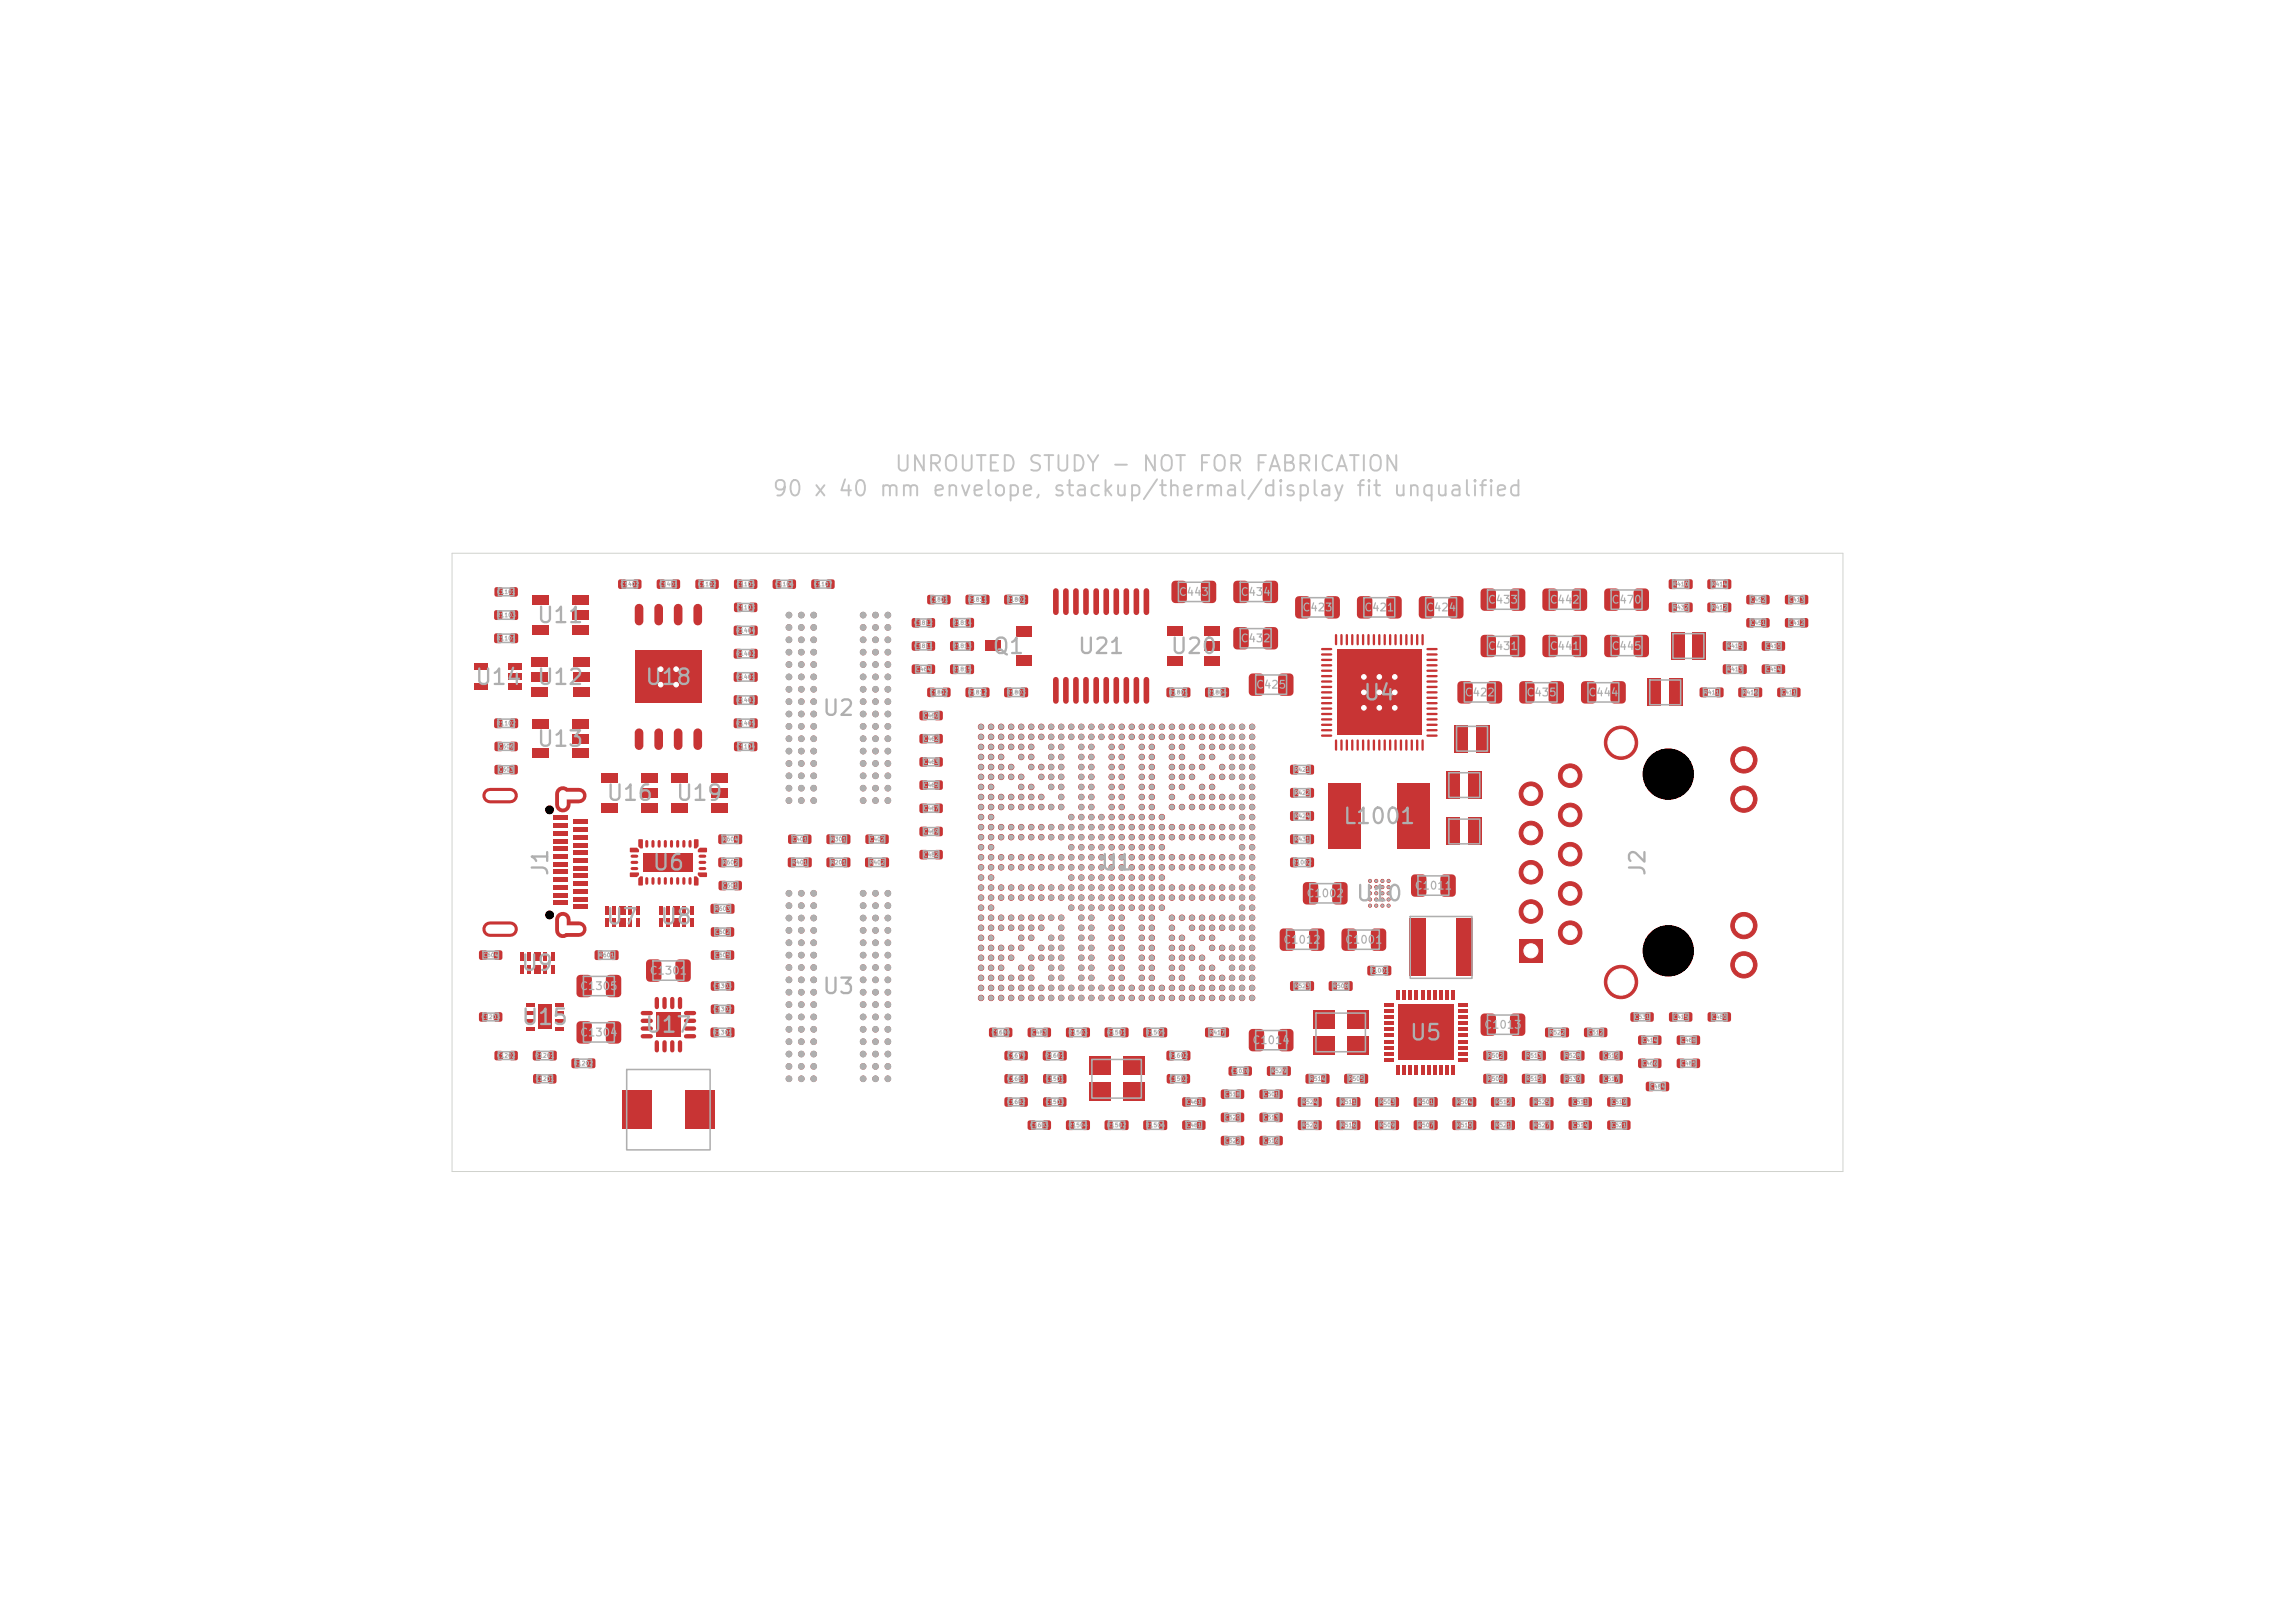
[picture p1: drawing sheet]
<svg xmlns="http://www.w3.org/2000/svg" width="297mm" height="210mm" viewBox="0 0 297 210" stroke-linecap="round" stroke-linejoin="round" font-family="sans-serif">
<defs><g id="words">
<g font-size="2" fill="#c2c2c2">
<text x="99.8" y="64.7">90 x 40 mm envelope, stackup/thermal/display fit unqualified</text>
<text x="115.6" y="61.5">UNROUTED STUDY - NOT FOR FABRICATION</text>
</g>
<g font-size="2" fill="#afafaf">
<text x="69.3" y="81.1">U11</text>
<text x="61.3" y="89.1">U14</text>
<text x="69.3" y="89.1">U12</text>
<text x="83.3" y="89.1">U18</text>
<text x="128.3" y="85.1">Q1</text>
<text x="139.3" y="85.1">U21</text>
<text x="151.3" y="85.1">U20</text>
<text x="106.3" y="93.1">U2</text>
<text x="176.3" y="91.1">U4</text>
<text x="69.3" y="97.1">U13</text>
<text x="78.3" y="104.1">U16</text>
<text x="87.3" y="104.1">U19</text>
<text x="173.7" y="107.1">L1001</text>
<text x="71.4" y="113.5" transform="rotate(-90 71.4 113.5)">J1</text>
<text x="84.3" y="113.1">U6</text>
<text x="142.3" y="113.1">U1</text>
<text x="213.4" y="113.5" transform="rotate(-90 213.4 113.5)">J2</text>
<text x="175.3" y="117.1">U10</text>
<text x="78.3" y="120.1">U7</text>
<text x="85.3" y="120.1">U8</text>
<text x="67.3" y="126.1">U9</text>
<text x="106.3" y="129.1">U3</text>
<text x="67.3" y="133.1">U15</text>
<text x="83.3" y="134.1">U17</text>
<text x="182.3" y="135.1">U5</text>
</g>
<g font-size="1" fill="#afafaf">
<text x="152.5" y="77.3">C443</text>
<text x="160.5" y="77.3">C434</text>
<text x="160.5" y="83.3">C432</text>
<text x="168.5" y="79.3">C423</text>
<text x="176.5" y="79.3">C421</text>
<text x="184.5" y="79.3">C424</text>
<text x="192.5" y="78.3">C433</text>
<text x="200.5" y="78.3">C442</text>
<text x="208.5" y="78.3">C470</text>
<text x="162.5" y="89.3">C425</text>
<text x="192.5" y="84.3">C431</text>
<text x="200.5" y="84.3">C441</text>
<text x="208.5" y="84.3">C445</text>
<text x="189.5" y="90.3">C422</text>
<text x="197.5" y="90.3">C435</text>
<text x="205.5" y="90.3">C444</text>
<text x="169" y="116.3">C1002</text>
<text x="183" y="115.3">C1011</text>
<text x="166" y="122.3">C1012</text>
<text x="174" y="122.3">C1001</text>
<text x="75" y="128.3">C1305</text>
<text x="84" y="126.3">C1301</text>
<text x="75" y="134.3">C1304</text>
<text x="162" y="135.3">C1014</text>
<text x="192" y="133.3">C1013</text>
</g>
<g font-size=".5" fill="#afafaf">
<text x="64.2" y="77">C1101</text>
<text x="80.2" y="76">C1402</text>
<text x="85.2" y="76">C1401</text>
<text x="90.2" y="76">C1102</text>
<text x="95.2" y="76">C1105</text>
<text x="100.2" y="76">C1106</text>
<text x="105.2" y="76">C1107</text>
<text x="120.2" y="78">C1801</text>
<text x="125.2" y="78">R1811</text>
<text x="130.2" y="78">R1802</text>
<text x="216.4" y="76">R410</text>
<text x="221.4" y="76">R414</text>
<text x="226.5" y="78">C452</text>
<text x="231.5" y="78">C413</text>
<text x="64.2" y="80">R1103</text>
<text x="64.2" y="83">R1101</text>
<text x="95.2" y="82">R1404</text>
<text x="95.2" y="79">C1103</text>
<text x="118.2" y="81">C1812</text>
<text x="118.2" y="84">C1811</text>
<text x="123.2" y="84">R1813</text>
<text x="123.2" y="81">R1814</text>
<text x="216.4" y="79">R432</text>
<text x="221.4" y="79">R412</text>
<text x="223.4" y="84">R415</text>
<text x="226.5" y="81">C451</text>
<text x="228.5" y="84">C410</text>
<text x="231.5" y="81">C412</text>
<text x="95.2" y="85">R1402</text>
<text x="95.2" y="88">R1401</text>
<text x="118.5" y="87">C464</text>
<text x="120.2" y="90">C1802</text>
<text x="123.2" y="87">R1815</text>
<text x="125.2" y="90">R1812</text>
<text x="130.2" y="90">R1803</text>
<text x="151.2" y="90">R1801</text>
<text x="156.2" y="90">R1804</text>
<text x="220.4" y="90">R411</text>
<text x="223.4" y="87">R413</text>
<text x="225.4" y="90">R416</text>
<text x="228.5" y="87">C454</text>
<text x="230.5" y="90">C411</text>
<text x="64.2" y="94">R1102</text>
<text x="95.2" y="91">R1403</text>
<text x="95.2" y="94">R1405</text>
<text x="119.5" y="93">C460</text>
<text x="119.5" y="96">C462</text>
<text x="64.5" y="97">C606</text>
<text x="64.5" y="100">C603</text>
<text x="95.2" y="97">C1104</text>
<text x="119.5" y="102">C465</text>
<text x="119.5" y="99">C463</text>
<text x="167.4" y="100">R421</text>
<text x="119.5" y="108">C469</text>
<text x="119.5" y="105">C467</text>
<text x="167.4" y="103">R422</text>
<text x="167.4" y="106">R424</text>
<text x="93.4" y="112">R602</text>
<text x="93.4" y="109">R604</text>
<text x="102.4" y="112">R401</text>
<text x="102.5" y="109">C401</text>
<text x="107.4" y="109">R301</text>
<text x="107.4" y="112">R201</text>
<text x="112.4" y="112">R402</text>
<text x="112.5" y="109">C402</text>
<text x="119.5" y="111">C482</text>
<text x="167.2" y="112">R1002</text>
<text x="167.4" y="109">R431</text>
<text x="92.4" y="118">R603</text>
<text x="93.5" y="115">C601</text>
<text x="62.5" y="124">C604</text>
<text x="77.4" y="124">R601</text>
<text x="92.5" y="121">C602</text>
<text x="92.5" y="124">C605</text>
<text x="177.2" y="126">R1001</text>
<text x="62.2" y="132">C1203</text>
<text x="92.2" y="131">C1302</text>
<text x="92.2" y="128">C1303</text>
<text x="167.4" y="128">R523</text>
<text x="172.4" y="128">R508</text>
<text x="211.5" y="132">C531</text>
<text x="216.5" y="132">C415</text>
<text x="221.5" y="132">C480</text>
<text x="64.2" y="137">C1202</text>
<text x="69.2" y="137">R1201</text>
<text x="74.2" y="138">R1202</text>
<text x="92.2" y="134">R1301</text>
<text x="128.2" y="134">C1680</text>
<text x="130.2" y="137">C1679</text>
<text x="133.5" y="134">C483</text>
<text x="135.2" y="137">R1601</text>
<text x="138.2" y="134">R1503</text>
<text x="143.2" y="134">R1501</text>
<text x="148.2" y="134">R1505</text>
<text x="151.2" y="137">R1602</text>
<text x="156.4" y="134">R417</text>
<text x="192.4" y="137">R502</text>
<text x="197.4" y="137">R513</text>
<text x="200.4" y="134">R522</text>
<text x="202.4" y="137">R528</text>
<text x="205.5" y="134">C512</text>
<text x="207.5" y="137">C515</text>
<text x="212.5" y="135">C414</text>
<text x="212.5" y="138">C466</text>
<text x="217.5" y="135">C468</text>
<text x="217.5" y="138">C485</text>
<text x="69.2" y="140">C1201</text>
<text x="130.2" y="140">C1681</text>
<text x="130.2" y="143">C1682</text>
<text x="135.2" y="140">C1501</text>
<text x="135.2" y="143">C1503</text>
<text x="151.2" y="140">C1502</text>
<text x="153.5" y="143">C461</text>
<text x="158.5" y="142">C518</text>
<text x="159.2" y="139">C1020</text>
<text x="163.5" y="142">C501</text>
<text x="164.4" y="139">R529</text>
<text x="168.4" y="143">R524</text>
<text x="169.4" y="140">R514</text>
<text x="173.4" y="143">R511</text>
<text x="174.4" y="140">R505</text>
<text x="178.4" y="143">R503</text>
<text x="183.4" y="143">R501</text>
<text x="188.4" y="143">R504</text>
<text x="192.4" y="140">R506</text>
<text x="193.4" y="143">R512</text>
<text x="197.4" y="140">R515</text>
<text x="198.4" y="143">R525</text>
<text x="202.4" y="140">R530</text>
<text x="203.5" y="143">C511</text>
<text x="207.5" y="140">C517</text>
<text x="208.5" y="143">C519</text>
<text x="213.5" y="141">C484</text>
<text x="133.2" y="146">C1683</text>
<text x="138.2" y="146">R1504</text>
<text x="143.2" y="146">R1502</text>
<text x="148.2" y="146">R1506</text>
<text x="153.5" y="146">C481</text>
<text x="158.5" y="148">C522</text>
<text x="158.5" y="145">C520</text>
<text x="163.5" y="145">C513</text>
<text x="163.5" y="148">C516</text>
<text x="168.4" y="146">R526</text>
<text x="173.4" y="146">R516</text>
<text x="178.4" y="146">R509</text>
<text x="183.4" y="146">R507</text>
<text x="188.4" y="146">R510</text>
<text x="193.4" y="146">R521</text>
<text x="198.4" y="146">R527</text>
<text x="203.5" y="146">C514</text>
<text x="208.5" y="146">C521</text>
</g>
</g></defs>
<g fill="#c83434" stroke="#c83434" stroke-width=".13">
<circle cx="176.5" cy="87.6" r=".6"/>
<circle cx="176.5" cy="89.6" r=".6"/>
<circle cx="176.5" cy="91.6" r=".6"/>
<circle cx="178.5" cy="87.6" r=".6"/>
<circle cx="178.5" cy="89.6" r=".6"/>
<circle cx="178.5" cy="91.6" r=".6"/>
<circle cx="180.5" cy="87.6" r=".6"/>
<circle cx="180.5" cy="89.6" r=".6"/>
<circle cx="180.5" cy="91.6" r=".6"/>
</g>
<g fill="none" stroke="#c83434" stroke-width=".3">
<path d="M171.1 84h1.2M171.1 84.7h1.2M171.1 85.4h1.2M171.1 86.1h1.2M171.1 86.8h1.2M171.1 87.5h1.2M171.1 88.2h1.2M171.1 88.9h1.2M171.1 89.6h1.2M171.1 90.3h1.2M171.1 91h1.2M171.1 91.7h1.2"/>
<path d="M171.1 92.4h1.2M171.1 93.1h1.2M171.1 93.8h1.2M171.1 94.5h1.2M171.1 95.2h1.2M172.9 82.2v1.2M172.9 95.8v1.2M173.6 82.2v1.2M173.6 95.8v1.2M174.3 82.2v1.2M174.3 95.8v1.2M175 82.2v1.2"/>
<path d="M175 95.8v1.2M175.7 82.2v1.2M175.7 95.8v1.2M176.4 82.2v1.2M176.4 95.8v1.2M177.1 82.2v1.2M177.1 95.8v1.2M177.8 82.2v1.2M177.8 95.8v1.2M178.5 82.2v1.2M178.5 95.8v1.2M179.2 82.2v1.2"/>
<path d="M179.2 95.8v1.2M179.9 82.2v1.2M179.9 95.8v1.2M180.6 82.2v1.2M180.6 95.8v1.2M181.3 82.2v1.2M181.3 95.8v1.2M182 82.2v1.2M182 95.8v1.2M182.7 82.2v1.2M182.7 95.8v1.2M183.4 82.2v1.2"/>
<path d="M183.4 95.8v1.2M184.1 82.2v1.2M184.1 95.8v1.2M184.7 84h1.2M184.7 84.7h1.2M184.7 85.4h1.2M184.7 86.1h1.2M184.7 86.8h1.2M184.7 87.5h1.2M184.7 88.2h1.2M184.7 88.9h1.2M184.7 89.6h1.2"/>
<path d="M184.7 90.3h1.2M184.7 91h1.2M184.7 91.7h1.2M184.7 92.4h1.2M184.7 93.1h1.2M184.7 93.8h1.2M184.7 94.5h1.2M184.7 95.2h1.2"/>
</g>
<g fill="#c83434">
<path d="M173 84.1h11v11h-11z"/>
<path d="M133.1 145h.2h.7l.1 .2-.1 .9-.2 .1-.7-.1-.1-.2z"/>
<path d="M135 145h.2h.7l.1 .2-.1 .9-.2 .1-.7-.1-.1-.2z"/>
<path d="M191.7 76.3l.4-.2h1a.5 .5 0 0 1 .5 .5v1.9a.5 .5 0 0 1-.5 .5h-1a.5 .5 0 0 1-.5-.5v-1.9z"/>
<path d="M195.5 76.3l.4-.2h1a.5 .5 0 0 1 .5 .5v1.9a.5 .5 0 0 1-.5 .5h-1a.5 .5 0 0 1-.5-.5v-1.9z"/>
<path d="M155.9 84.9h2v1.2h-2z"/>
<path d="M155.9 83h2v1.2h-2z"/>
<path d="M155.9 81.1h2v1.2h-2z"/>
<path d="M151.1 81.1h2v1.2h-2z"/>
<path d="M151.1 84.9h2v1.2h-2z"/>
<path d="M163.1 141h.2h.7l.1 .2-.1 .9-.2 .1-.7-.1-.1-.2z"/>
<path d="M165 141h.2h.7l.1 .2-.1 .9-.2 .1-.7-.1-.1-.2z"/>
<path d="M82.6 113.6l.3-.2h.3v1.2h-.6z"/>
</g>
<path d="M83.7 113.7v.6M84.5 113.7v.6M85.3 113.7v.6M86.1 113.7v.6M86.9 113.7v.6M87.7 113.7v.6M88.5 113.7v.6M89.3 113.7v.6" fill="none" stroke="#c83434" stroke-width=".4"/>
<g fill="#c83434">
<path d="M89.8 113.4h.3l.3 .2v1h-.6z"/>
<path d="M90.3 112.9h1.2v.6h-1l-.2-.3z"/>
</g>
<path d="M90.6 112.4h.6M90.6 111.6h.6M90.6 110.8h.6" fill="none" stroke="#c83434" stroke-width=".4"/>
<g fill="#c83434">
<path d="M90.3 109.9l.3-.2h.8l.1 .1v.4l-.1 .1h-1l-.1-.1z"/>
<path d="M89.8 108.6h.5l.1 .1v.8l-.3 .3-.3-.1z"/>
</g>
<path d="M83.7 108.9v.6M84.5 108.9v.6M85.3 108.9v.6M86.1 108.9v.6M86.9 108.9v.6M87.7 108.9v.6M88.5 108.9v.6M89.3 108.9v.6" fill="none" stroke="#c83434" stroke-width=".4"/>
<g fill="#c83434">
<path d="M82.6 108.6h.6l-.1 1.2h-.3l-.2-.2z"/>
<path d="M81.5 109.7h1l.2 .3v.3h-1.2z"/>
</g>
<path d="M81.8 110.8h.6M81.8 111.6h.6M81.8 112.4h.6" fill="none" stroke="#c83434" stroke-width=".4"/>
<g fill="#c83434">
<path d="M81.5 112.9h1.1l.1 .3-.3 .3h-.8l-.1-.1z"/>
<path d="M83.3 110.4h6.4v2.4h-6.4z"/>
<path d="M64.1 96h.2h.7l.1 .2-.1 .9-.2 .1-.7-.1-.1-.2z"/>
<path d="M66 96h.2h.7l.1 .2-.1 .9-.2 .1-.7-.1-.1-.2z"/>
<path d="M64 93l.2-.1 .7 .1 .1 .2-.1 .9-.1 .1-.8-.1-.1-.1z"/>
<path d="M66.1 93l.2-.1 .7 .1 .1 .2-.1 .9-.2 .1-.7-.1-.1-.1z"/>
<path d="M143 145l.2-.1 .7 .1 .1 .2-.1 .9-.1 .1-.8-.1-.1-.1z"/>
<path d="M145.1 145l.2-.1 .7 .1 .1 .2-.1 .9-.2 .1-.7-.1-.1-.1z"/>
<path d="M153.1 142h.2h.7l.1 .2-.1 .9-.2 .1-.7-.1-.1-.2z"/>
<path d="M155 142h.2h.7l.1 .2-.1 .9-.2 .1-.7-.1-.1-.2z"/>
<path d="M151 136l.2-.1 .7 .1 .1 .2-.1 .9-.1 .1-.8-.1-.1-.1z"/>
<path d="M153.1 136l.2-.1 .7 .1 .1 .2-.1 .9-.2 .1-.7-.1-.1-.1z"/>
<path d="M207.1 139h.2h.7l.1 .2-.1 .9-.2 .1-.7-.1-.1-.2z"/>
<path d="M209 139h.2h.7l.1 .2-.1 .9-.2 .1-.7-.1-.1-.2z"/>
<path d="M156 89l.2-.1 .7 .1 .1 .2-.1 .9-.1 .1-.8-.1-.1-.1z"/>
<path d="M158.1 89l.2-.1 .7 .1 .1 .2-.1 .9-.2 .1-.7-.1-.1-.1z"/>
<path d="M80.5 141.1h3.8v5h-3.8z"/>
<path d="M88.7 141.1h3.8v5h-3.8z"/>
<path d="M92 103.9h2.2v1.2h-2.2z"/>
<path d="M92 102h2.2v1.2h-2.2z"/>
<path d="M92 100.1h2.2v1.2h-2.2z"/>
<path d="M86.8 100.1h2.2v1.2h-2.2z"/>
<path d="M86.8 103.9h2.2v1.2h-2.2z"/>
<path d="M205.1 133h.2h.7l.1 .2-.1 .9-.2 .1-.7-.1-.1-.2z"/>
<path d="M207 133h.2h.7l.1 .2-.1 .9-.2 .1-.7-.1-.1-.2z"/>
<path d="M83 103.9h2.2v1.2h-2.2z"/>
<path d="M83 102h2.2v1.2h-2.2z"/>
<path d="M83 100.1h2.2v1.2h-2.2z"/>
<path d="M77.8 100.1h2.2v1.2h-2.2z"/>
<path d="M77.8 103.9h2.2v1.2h-2.2z"/>
<path d="M95.1 75h.2h.7l.1 .2-.1 .9-.2 .1-.7-.1-.1-.2z"/>
<path d="M97 75h.2h.7l.1 .2-.1 .9-.2 .1-.7-.1-.1-.2z"/>
<path d="M226.1 80h.2h.7l.1 .2-.1 .9-.2 .1-.7-.1-.1-.2z"/>
<path d="M228 80h.2h.7l.1 .2-.1 .9-.2 .1-.7-.1-.1-.2z"/>
<path d="M221 75l.2-.1 .7 .1 .1 .2-.1 .9-.1 .1-.8-.1-.1-.1z"/>
<path d="M223.1 75l.2-.1 .7 .1 .1 .2-.1 .9-.2 .1-.7-.1-.1-.1z"/>
<path d="M119.1 110h.2h.7l.1 .2-.1 .9-.2 .1-.7-.1-.1-.2z"/>
<path d="M121 110h.2h.7l.1 .2-.1 .9-.2 .1-.7-.1-.1-.2z"/>
<path d="M120.1 89h.2h.7l.1 .2-.1 .9-.2 .1-.7-.1-.1-.2z"/>
<path d="M122 89h.2h.7l.1 .2-.1 .9-.2 .1-.7-.1-.1-.2z"/>
<path d="M158.1 147h.2h.7l.1 .2-.1 .9-.2 .1-.7-.1-.1-.2z"/>
<path d="M160 147h.2h.7l.1 .2-.1 .9-.2 .1-.7-.1-.1-.2z"/>
<path d="M119.1 92h.2h.7l.1 .2-.1 .9-.2 .1-.7-.1-.1-.2z"/>
<path d="M121 92h.2h.7l.1 .2-.1 .9-.2 .1-.7-.1-.1-.2z"/>
<path d="M118.1 80h.2h.7l.1 .2-.1 .9-.2 .1-.7-.1-.1-.2z"/>
<path d="M120 80h.2h.7l.1 .2-.1 .9-.2 .1-.7-.1-.1-.2z"/>
<path d="M167.7 77.3l.4-.2h1a.5 .5 0 0 1 .5 .5v1.9a.5 .5 0 0 1-.5 .5h-1a.5 .5 0 0 1-.5-.5v-1.9z"/>
<path d="M171.5 77.3l.4-.2h1a.5 .5 0 0 1 .5 .5v1.9a.5 .5 0 0 1-.5 .5h-1a.5 .5 0 0 1-.5-.5v-1.9z"/>
<path d="M85.3 118.8h.4v1.2h-.4z"/>
<path d="M86.3 118.8h.4v1.2h-.4z"/>
<path d="M87.1 118.8h.8v1.2h-.8z"/>
<path d="M88.3 118.8h.4v1.2h-.4z"/>
<path d="M89.3 118.8h.4v1.2h-.4z"/>
<path d="M89.3 117.2h.4v1.2h-.4z"/>
<path d="M88.3 117.2h.4v1.2h-.4z"/>
<path d="M87.1 117.2h.8v1.2h-.8z"/>
<path d="M86.3 117.2h.4v1.2h-.4z"/>
<path d="M85.3 117.2h.4v1.2h-.4z"/>
<path d="M198 145l.2-.1 .7 .1 .1 .2-.1 .9-.1 .1-.8-.1-.1-.1z"/>
<path d="M200.1 145l.2-.1 .7 .1 .1 .2-.1 .9-.2 .1-.7-.1-.1-.1z"/>
<path d="M225 89l.2-.1 .7 .1 .1 .2-.1 .9-.1 .1-.8-.1-.1-.1z"/>
<path d="M227.1 89l.2-.1 .7 .1 .1 .2-.1 .9-.2 .1-.7-.1-.1-.1z"/>
<path d="M123 83l.2-.1 .7 .1 .1 .2-.1 .9-.1 .1-.8-.1-.1-.1z"/>
<path d="M125.1 83l.2-.1 .7 .1 .1 .2-.1 .9-.2 .1-.7-.1-.1-.1z"/>
<path d="M167 99l.2-.1 .7 .1 .1 .2-.1 .9-.1 .1-.8-.1-.1-.1z"/>
<path d="M169.1 99l.2-.1 .7 .1 .1 .2-.1 .9-.2 .1-.7-.1-.1-.1z"/>
<path d="M173 145l.2-.1 .7 .1 .1 .2-.1 .9-.1 .1-.8-.1-.1-.1z"/>
<path d="M175.1 145l.2-.1 .7 .1 .1 .2-.1 .9-.2 .1-.7-.1-.1-.1z"/>
<path d="M74 80.9h2.2v1.2h-2.2z"/>
<path d="M74 79h2.2v1.2h-2.2z"/>
<path d="M74 77.1h2.2v1.2h-2.2z"/>
<path d="M68.8 77.1h2.2v1.2h-2.2z"/>
<path d="M68.8 80.9h2.2v1.2h-2.2z"/>
<path d="M92.1 130h.2h.7l.1 .2-.1 .9-.2 .1-.7-.1-.1-.2z"/>
<path d="M94 130h.2h.7l.1 .2-.1 .9-.2 .1-.7-.1-.1-.2z"/>
<path d="M159.1 138h.2h.7l.1 .2-.1 .9-.2 .1-.7-.1-.1-.2z"/>
<path d="M161 138h.2h.7l.1 .2-.1 .9-.2 .1-.7-.1-.1-.2z"/>
<path d="M221.1 131h.2h.7l.1 .2-.1 .9-.2 .1-.7-.1-.1-.2z"/>
<path d="M223 131h.2h.7l.1 .2-.1 .9-.2 .1-.7-.1-.1-.2z"/>
<path d="M182.7 113.3l.4-.2h1a.5 .5 0 0 1 .5 .5v1.9a.5 .5 0 0 1-.5 .5h-1a.5 .5 0 0 1-.5-.5v-1.9z"/>
<path d="M186.5 113.3l.4-.2h1a.5 .5 0 0 1 .5 .5v1.9a.5 .5 0 0 1-.5 .5h-1a.5 .5 0 0 1-.5-.5v-1.9z"/>
<path d="M130 77l.2-.1 .7 .1 .1 .2-.1 .9-.1 .1-.8-.1-.1-.1z"/>
<path d="M132.1 77l.2-.1 .7 .1 .1 .2-.1 .9-.2 .1-.7-.1-.1-.1z"/>
<path d="M119.1 101h.2h.7l.1 .2-.1 .9-.2 .1-.7-.1-.1-.2z"/>
<path d="M121 101h.2h.7l.1 .2-.1 .9-.2 .1-.7-.1-.1-.2z"/>
<path d="M173.7 120.3l.4-.2h1a.5 .5 0 0 1 .5 .5v1.9a.5 .5 0 0 1-.5 .5h-1a.5 .5 0 0 1-.5-.5v-1.9z"/>
<path d="M177.5 120.3l.4-.2h1a.5 .5 0 0 1 .5 .5v1.9a.5 .5 0 0 1-.5 .5h-1a.5 .5 0 0 1-.5-.5v-1.9z"/>
<path d="M148 133l.2-.1 .7 .1 .1 .2-.1 .9-.1 .1-.8-.1-.1-.1z"/>
<path d="M150.1 133l.2-.1 .7 .1 .1 .2-.1 .9-.2 .1-.7-.1-.1-.1z"/>
<path d="M216 78l.2-.1 .7 .1 .1 .2-.1 .9-.1 .1-.8-.1-.1-.1z"/>
<path d="M218.1 78l.2-.1 .7 .1 .1 .2-.1 .9-.2 .1-.7-.1-.1-.1z"/>
<path d="M174 139l.2-.1 .7 .1 .1 .2-.1 .9-.1 .1-.8-.1-.1-.1z"/>
<path d="M176.1 139l.2-.1 .7 .1 .1 .2-.1 .9-.2 .1-.7-.1-.1-.1z"/>
</g>
<g fill="#c83434" stroke="#c83434" stroke-width=".13">
<circle cx="102.1" cy="79.6" r=".35"/>
<circle cx="103.7" cy="79.6" r=".35"/>
<circle cx="105.3" cy="79.6" r=".35"/>
<circle cx="111.7" cy="79.6" r=".35"/>
<circle cx="113.3" cy="79.6" r=".35"/>
<circle cx="114.9" cy="79.6" r=".35"/>
<circle cx="102.1" cy="81.2" r=".35"/>
<circle cx="103.7" cy="81.2" r=".35"/>
<circle cx="105.3" cy="81.2" r=".35"/>
<circle cx="111.7" cy="81.2" r=".35"/>
<circle cx="113.3" cy="81.2" r=".35"/>
<circle cx="114.9" cy="81.2" r=".35"/>
<circle cx="102.1" cy="82.8" r=".35"/>
<circle cx="103.7" cy="82.8" r=".35"/>
<circle cx="105.3" cy="82.8" r=".35"/>
<circle cx="111.7" cy="82.8" r=".35"/>
<circle cx="113.3" cy="82.8" r=".35"/>
<circle cx="114.9" cy="82.8" r=".35"/>
<circle cx="102.1" cy="84.4" r=".35"/>
<circle cx="103.7" cy="84.4" r=".35"/>
<circle cx="105.3" cy="84.4" r=".35"/>
<circle cx="111.7" cy="84.4" r=".35"/>
<circle cx="113.3" cy="84.4" r=".35"/>
<circle cx="114.9" cy="84.4" r=".35"/>
<circle cx="102.1" cy="86" r=".35"/>
<circle cx="103.7" cy="86" r=".35"/>
<circle cx="105.3" cy="86" r=".35"/>
<circle cx="111.7" cy="86" r=".35"/>
<circle cx="113.3" cy="86" r=".35"/>
<circle cx="114.9" cy="86" r=".35"/>
<circle cx="102.1" cy="87.6" r=".35"/>
<circle cx="103.7" cy="87.6" r=".35"/>
<circle cx="105.3" cy="87.6" r=".35"/>
<circle cx="111.7" cy="87.6" r=".35"/>
<circle cx="113.3" cy="87.6" r=".35"/>
<circle cx="114.9" cy="87.6" r=".35"/>
<circle cx="102.1" cy="89.2" r=".35"/>
<circle cx="103.7" cy="89.2" r=".35"/>
<circle cx="105.3" cy="89.2" r=".35"/>
<circle cx="111.7" cy="89.2" r=".35"/>
<circle cx="113.3" cy="89.2" r=".35"/>
<circle cx="114.9" cy="89.2" r=".35"/>
<circle cx="102.1" cy="90.8" r=".35"/>
<circle cx="103.7" cy="90.8" r=".35"/>
<circle cx="105.3" cy="90.8" r=".35"/>
<circle cx="111.7" cy="90.8" r=".35"/>
<circle cx="113.3" cy="90.8" r=".35"/>
<circle cx="114.9" cy="90.8" r=".35"/>
<circle cx="102.1" cy="92.4" r=".35"/>
<circle cx="103.7" cy="92.4" r=".35"/>
<circle cx="105.3" cy="92.4" r=".35"/>
<circle cx="111.7" cy="92.4" r=".35"/>
<circle cx="113.3" cy="92.4" r=".35"/>
<circle cx="114.9" cy="92.4" r=".35"/>
<circle cx="102.1" cy="94" r=".35"/>
<circle cx="103.7" cy="94" r=".35"/>
<circle cx="105.3" cy="94" r=".35"/>
<circle cx="111.7" cy="94" r=".35"/>
<circle cx="113.3" cy="94" r=".35"/>
<circle cx="114.9" cy="94" r=".35"/>
<circle cx="102.1" cy="95.6" r=".35"/>
<circle cx="103.7" cy="95.6" r=".35"/>
<circle cx="105.3" cy="95.6" r=".35"/>
<circle cx="111.7" cy="95.6" r=".35"/>
<circle cx="113.3" cy="95.6" r=".35"/>
<circle cx="114.9" cy="95.6" r=".35"/>
<circle cx="102.1" cy="97.2" r=".35"/>
<circle cx="103.7" cy="97.2" r=".35"/>
<circle cx="105.3" cy="97.2" r=".35"/>
<circle cx="111.7" cy="97.2" r=".35"/>
<circle cx="113.3" cy="97.2" r=".35"/>
<circle cx="114.9" cy="97.2" r=".35"/>
<circle cx="102.1" cy="98.8" r=".35"/>
<circle cx="103.7" cy="98.8" r=".35"/>
<circle cx="105.3" cy="98.8" r=".35"/>
<circle cx="111.7" cy="98.8" r=".35"/>
<circle cx="113.3" cy="98.8" r=".35"/>
<circle cx="114.9" cy="98.8" r=".35"/>
<circle cx="102.1" cy="100.4" r=".35"/>
<circle cx="103.7" cy="100.4" r=".35"/>
<circle cx="105.3" cy="100.4" r=".35"/>
<circle cx="111.7" cy="100.4" r=".35"/>
<circle cx="113.3" cy="100.4" r=".35"/>
<circle cx="114.9" cy="100.4" r=".35"/>
<circle cx="102.1" cy="102" r=".35"/>
<circle cx="103.7" cy="102" r=".35"/>
<circle cx="105.3" cy="102" r=".35"/>
<circle cx="111.7" cy="102" r=".35"/>
<circle cx="113.3" cy="102" r=".35"/>
<circle cx="114.9" cy="102" r=".35"/>
<circle cx="102.1" cy="103.6" r=".35"/>
<circle cx="103.7" cy="103.6" r=".35"/>
<circle cx="105.3" cy="103.6" r=".35"/>
<circle cx="111.7" cy="103.6" r=".35"/>
<circle cx="113.3" cy="103.6" r=".35"/>
<circle cx="114.9" cy="103.6" r=".35"/>
<circle cx="71.1" cy="104.8" r=".5"/>
<circle cx="71.1" cy="118.4" r=".5"/>
</g>
<g fill="none" stroke="#c83434" stroke-width=".73">
<path d="M136.6 76.5v2.7M137.9 76.5v2.7M139.2 76.5v2.7M140.5 76.5v2.7M141.9 76.5v2.7M143.2 76.5v2.7M144.5 76.5v2.7M145.8 76.5v2.7M147.1 76.5v2.7M148.4 76.5v2.7M136.6 87.9v2.8M137.9 87.9v2.8"/>
<path d="M139.2 87.9v2.8M140.5 87.9v2.8M141.9 87.9v2.8M143.2 87.9v2.8M144.5 87.9v2.8M145.8 87.9v2.8M147.1 87.9v2.8M148.4 87.9v2.8"/>
</g>
<path d="M63.4 102.9h2.6M72.8 102.7v1.4M72.8 119v1.4M73 102.9h1.9M63.4 120.2h2.6M73 120.2h1.9" fill="none" stroke="#c83434" stroke-width="2"/>
<g fill="#c83434">
<path d="M74.1 106h1.9v.6h-1.9z"/>
<path d="M74.1 107h1.9v.6h-1.9z"/>
<path d="M74.1 108h1.9v.6h-1.9z"/>
<path d="M74.1 109h1.9v.6h-1.9z"/>
<path d="M74.1 110h1.9v.6h-1.9z"/>
<path d="M74.1 111h1.9v.6h-1.9z"/>
<path d="M74.1 112h1.9v.6h-1.9z"/>
<path d="M74.1 113h1.9v.6h-1.9z"/>
<path d="M74.1 114h1.9v.6h-1.9z"/>
<path d="M74.1 115h1.9v.6h-1.9z"/>
<path d="M74.1 116h1.9v.6h-1.9z"/>
<path d="M74.1 117h1.9v.6h-1.9z"/>
<path d="M71.5 116.5h1.9v.6h-1.9z"/>
<path d="M71.5 115.5h1.9v.6h-1.9z"/>
<path d="M71.5 114.5h1.9v.6h-1.9z"/>
<path d="M71.5 113.5h1.9v.6h-1.9z"/>
<path d="M71.5 112.5h1.9v.6h-1.9z"/>
<path d="M71.5 111.5h1.9v.6h-1.9z"/>
<path d="M71.5 110.5h1.9v.6h-1.9z"/>
<path d="M71.5 109.5h1.9v.6h-1.9z"/>
<path d="M71.5 108.5h1.9v.6h-1.9z"/>
<path d="M71.5 107.5h1.9v.6h-1.9z"/>
<path d="M71.5 106.5h1.9v.6h-1.9z"/>
<path d="M71.5 105.5h1.9v.6h-1.9z"/>
<path d="M188.2 93.8h1.8v3.6h-1.8z"/>
<path d="M191 93.8h1.8v3.6h-1.8z"/>
<path d="M93 111l.2-.1 .7 .1 .1 .2-.1 .9-.1 .1-.8-.1-.1-.1z"/>
<path d="M95.1 111l.2-.1 .7 .1 .1 .2-.1 .9-.2 .1-.7-.1-.1-.1z"/>
<path d="M226.1 77h.2h.7l.1 .2-.1 .9-.2 .1-.7-.1-.1-.2z"/>
<path d="M228 77h.2h.7l.1 .2-.1 .9-.2 .1-.7-.1-.1-.2z"/>
<path d="M180.7 137.8h.4v1.2h-.4z"/>
<path d="M181.5 137.8h.4v1.2h-.4z"/>
<path d="M182.3 137.8h.4v1.2h-.4z"/>
<path d="M183.1 137.8h.4v1.2h-.4z"/>
<path d="M183.9 137.8h.4v1.2h-.4z"/>
<path d="M184.7 137.8h.4v1.2h-.4z"/>
<path d="M185.5 137.8h.4v1.2h-.4z"/>
<path d="M186.3 137.8h.4v1.2h-.4z"/>
<path d="M187.1 137.8h.4v1.2h-.4z"/>
<path d="M187.9 137.8h.4v1.2h-.4z"/>
<path d="M188.7 137h1.2v.4h-1.2z"/>
<path d="M188.7 136.2h1.2v.4h-1.2z"/>
<path d="M188.7 135.4h1.2v.4h-1.2z"/>
<path d="M188.7 134.6h1.2v.4h-1.2z"/>
<path d="M188.7 133.8h1.2v.4h-1.2z"/>
<path d="M188.7 133h1.2v.4h-1.2z"/>
<path d="M188.7 132.2h1.2v.4h-1.2z"/>
<path d="M188.7 131.4h1.2v.4h-1.2z"/>
<path d="M188.7 130.6h1.2v.4h-1.2z"/>
<path d="M188.7 129.8h1.2v.4h-1.2z"/>
<path d="M187.9 128.2h.4v1.2h-.4z"/>
<path d="M187.1 128.2h.4v1.2h-.4z"/>
<path d="M186.3 128.2h.4v1.2h-.4z"/>
<path d="M185.5 128.2h.4v1.2h-.4z"/>
<path d="M184.7 128.2h.4v1.2h-.4z"/>
<path d="M183.9 128.2h.4v1.2h-.4z"/>
<path d="M183.1 128.2h.4v1.2h-.4z"/>
<path d="M182.3 128.2h.4v1.2h-.4z"/>
<path d="M181.5 128.2h.4v1.2h-.4z"/>
<path d="M180.7 128.2h.4v1.2h-.4z"/>
<path d="M179.1 129.8h1.2v.4h-1.2z"/>
<path d="M179.1 130.6h1.2v.4h-1.2z"/>
<path d="M179.1 131.4h1.2v.4h-1.2z"/>
<path d="M179.1 132.2h1.2v.4h-1.2z"/>
<path d="M179.1 133h1.2v.4h-1.2z"/>
<path d="M179.1 133.8h1.2v.4h-1.2z"/>
<path d="M179.1 134.6h1.2v.4h-1.2z"/>
<path d="M179.1 135.4h1.2v.4h-1.2z"/>
<path d="M179.1 136.2h1.2v.4h-1.2z"/>
<path d="M179.1 137h1.2v.4h-1.2z"/>
<path d="M180.9 130h7.2v7.2h-7.2z"/>
<path d="M207.1 136h.2h.7l.1 .2-.1 .9-.2 .1-.7-.1-.1-.2z"/>
<path d="M209 136h.2h.7l.1 .2-.1 .9-.2 .1-.7-.1-.1-.2z"/>
<path d="M217.1 134h.2h.7l.1 .2-.1 .9-.2 .1-.7-.1-.1-.2z"/>
<path d="M219 134h.2h.7l.1 .2-.1 .9-.2 .1-.7-.1-.1-.2z"/>
<path d="M200 133l.2-.1 .7 .1 .1 .2-.1 .9-.1 .1-.8-.1-.1-.1z"/>
<path d="M202.1 133l.2-.1 .7 .1 .1 .2-.1 .9-.2 .1-.7-.1-.1-.1z"/>
<path d="M130.1 139h.2h.7l.1 .2-.1 .9-.2 .1-.7-.1-.1-.2z"/>
<path d="M132 139h.2h.7l.1 .2-.1 .9-.2 .1-.7-.1-.1-.2z"/>
<path d="M93.1 114h.2h.7l.1 .2-.1 .9-.2 .1-.7-.1-.1-.2z"/>
<path d="M95 114h.2h.7l.1 .2-.1 .9-.2 .1-.7-.1-.1-.2z"/>
<path d="M172 127l.2-.1 .7 .1 .1 .2-.1 .9-.1 .1-.8-.1-.1-.1z"/>
<path d="M174.1 127l.2-.1 .7 .1 .1 .2-.1 .9-.2 .1-.7-.1-.1-.1z"/>
<path d="M130.1 136h.2h.7l.1 .2-.1 .9-.2 .1-.7-.1-.1-.2z"/>
<path d="M132 136h.2h.7l.1 .2-.1 .9-.2 .1-.7-.1-.1-.2z"/>
<path d="M135.1 139h.2h.7l.1 .2-.1 .9-.2 .1-.7-.1-.1-.2z"/>
<path d="M137 139h.2h.7l.1 .2-.1 .9-.2 .1-.7-.1-.1-.2z"/>
<path d="M64.1 76h.2h.7l.1 .2-.1 .9-.2 .1-.7-.1-.1-.2z"/>
<path d="M66 76h.2h.7l.1 .2-.1 .9-.2 .1-.7-.1-.1-.2z"/>
<path d="M211.1 131h.2h.7l.1 .2-.1 .9-.2 .1-.7-.1-.1-.2z"/>
<path d="M213 131h.2h.7l.1 .2-.1 .9-.2 .1-.7-.1-.1-.2z"/>
<path d="M216.2 81.8h1.8v3.6h-1.8z"/>
<path d="M219 81.8h1.8v3.6h-1.8z"/>
<path d="M123 80l.2-.1 .7 .1 .1 .2-.1 .9-.1 .1-.8-.1-.1-.1z"/>
<path d="M125.1 80l.2-.1 .7 .1 .1 .2-.1 .9-.2 .1-.7-.1-.1-.1z"/>
<path d="M74 137l.2-.1 .7 .1 .1 .2-.1 .9-.1 .1-.8-.1-.1-.1z"/>
<path d="M76.1 137l.2-.1 .7 .1 .1 .2-.1 .9-.2 .1-.7-.1-.1-.1z"/>
<path d="M118.1 83h.2h.7l.1 .2-.1 .9-.2 .1-.7-.1-.1-.2z"/>
<path d="M120 83h.2h.7l.1 .2-.1 .9-.2 .1-.7-.1-.1-.2z"/>
<path d="M188 142l.2-.1 .7 .1 .1 .2-.1 .9-.1 .1-.8-.1-.1-.1z"/>
<path d="M190.1 142l.2-.1 .7 .1 .1 .2-.1 .9-.2 .1-.7-.1-.1-.1z"/>
<path d="M191.7 82.3l.4-.2h1a.5 .5 0 0 1 .5 .5v1.9a.5 .5 0 0 1-.5 .5h-1a.5 .5 0 0 1-.5-.5v-1.9z"/>
<path d="M195.5 82.3l.4-.2h1a.5 .5 0 0 1 .5 .5v1.9a.5 .5 0 0 1-.5 .5h-1a.5 .5 0 0 1-.5-.5v-1.9z"/>
<path d="M62.1 123h.2h.7l.1 .2-.1 .9-.2 .1-.7-.1-.1-.2z"/>
<path d="M64 123h.2h.7l.1 .2-.1 .9-.2 .1-.7-.1-.1-.2z"/>
<path d="M130.1 142h.2h.7l.1 .2-.1 .9-.2 .1-.7-.1-.1-.2z"/>
<path d="M132 142h.2h.7l.1 .2-.1 .9-.2 .1-.7-.1-.1-.2z"/>
<path d="M92.1 127h.2h.7l.1 .2-.1 .9-.2 .1-.7-.1-.1-.2z"/>
<path d="M94 127h.2h.7l.1 .2-.1 .9-.2 .1-.7-.1-.1-.2z"/>
<path d="M182.4 118.9h2.2v7.4h-2.2z"/>
<path d="M188.4 118.9h2.2v7.4h-2.2z"/>
<path d="M167 127l.2-.1 .7 .1 .1 .2-.1 .9-.1 .1-.8-.1-.1-.1z"/>
<path d="M169.1 127l.2-.1 .7 .1 .1 .2-.1 .9-.2 .1-.7-.1-.1-.1z"/>
<path d="M107 108l.2-.1 .7 .1 .1 .2-.1 .9-.1 .1-.8-.1-.1-.1z"/>
<path d="M109.1 108l.2-.1 .7 .1 .1 .2-.1 .9-.2 .1-.7-.1-.1-.1z"/>
<path d="M69.1 139h.2h.7l.1 .2-.1 .9-.2 .1-.7-.1-.1-.2z"/>
<path d="M71 139h.2h.7l.1 .2-.1 .9-.2 .1-.7-.1-.1-.2z"/>
<path d="M158.1 144h.2h.7l.1 .2-.1 .9-.2 .1-.7-.1-.1-.2z"/>
<path d="M160 144h.2h.7l.1 .2-.1 .9-.2 .1-.7-.1-.1-.2z"/>
<path d="M67.3 124.8h.4v1.2h-.4z"/>
<path d="M68.3 124.8h.4v1.2h-.4z"/>
<path d="M69.1 124.8h.8v1.2h-.8z"/>
<path d="M70.3 124.8h.4v1.2h-.4z"/>
<path d="M71.3 124.8h.4v1.2h-.4z"/>
<path d="M71.3 123.2h.4v1.2h-.4z"/>
<path d="M70.3 123.2h.4v1.2h-.4z"/>
<path d="M69.1 123.2h.8v1.2h-.8z"/>
<path d="M68.3 123.2h.4v1.2h-.4z"/>
<path d="M67.3 123.2h.4v1.2h-.4z"/>
<path d="M74.1 88.9h2.2v1.2h-2.2z"/>
<path d="M74.1 87h2.2v1.2h-2.2z"/>
<path d="M74.1 85.1h2.2v1.2h-2.2z"/>
<path d="M68.7 85.1h2.2v1.2h-2.2z"/>
<path d="M68.7 87h2.2v1.2h-2.2z"/>
<path d="M68.7 88.9h2.2v1.2h-2.2z"/>
<path d="M85.1 75h.2h.7l.1 .2-.1 .9-.2 .1-.7-.1-.1-.2z"/>
<path d="M87 75h.2h.7l.1 .2-.1 .9-.2 .1-.7-.1-.1-.2z"/>
<path d="M125 89l.2-.1 .7 .1 .1 .2-.1 .9-.1 .1-.8-.1-.1-.1z"/>
<path d="M127.1 89l.2-.1 .7 .1 .1 .2-.1 .9-.2 .1-.7-.1-.1-.1z"/>
<path d="M213.2 87.8h1.8v3.6h-1.8z"/>
<path d="M216 87.8h1.8v3.6h-1.8z"/>
<path d="M193 142l.2-.1 .7 .1 .1 .2-.1 .9-.1 .1-.8-.1-.1-.1z"/>
<path d="M195.1 142l.2-.1 .7 .1 .1 .2-.1 .9-.2 .1-.7-.1-.1-.1z"/>
<path d="M178 142l.2-.1 .7 .1 .1 .2-.1 .9-.1 .1-.8-.1-.1-.1z"/>
<path d="M180.1 142l.2-.1 .7 .1 .1 .2-.1 .9-.2 .1-.7-.1-.1-.1z"/>
<path d="M118.1 86h.2h.7l.1 .2-.1 .9-.2 .1-.7-.1-.1-.2z"/>
<path d="M120 86h.2h.7l.1 .2-.1 .9-.2 .1-.7-.1-.1-.2z"/>
<path d="M100.1 75h.2h.7l.1 .2-.1 .9-.2 .1-.7-.1-.1-.2z"/>
<path d="M102 75h.2h.7l.1 .2-.1 .9-.2 .1-.7-.1-.1-.2z"/>
<path d="M64.1 136h.2h.7l.1 .2-.1 .9-.2 .1-.7-.1-.1-.2z"/>
<path d="M66 136h.2h.7l.1 .2-.1 .9-.2 .1-.7-.1-.1-.2z"/>
<path d="M93 108l.2-.1 .7 .1 .1 .2-.1 .9-.1 .1-.8-.1-.1-.1z"/>
<path d="M95.1 108l.2-.1 .7 .1 .1 .2-.1 .9-.2 .1-.7-.1-.1-.1z"/>
<path d="M164 138l.2-.1 .7 .1 .1 .2-.1 .9-.1 .1-.8-.1-.1-.1z"/>
<path d="M166.1 138l.2-.1 .7 .1 .1 .2-.1 .9-.2 .1-.7-.1-.1-.1z"/>
<path d="M151.7 75.3l.4-.2h1a.5 .5 0 0 1 .5 .5v1.9a.5 .5 0 0 1-.5 .5h-1a.5 .5 0 0 1-.5-.5v-1.9z"/>
<path d="M155.5 75.3l.4-.2h1a.5 .5 0 0 1 .5 .5v1.9a.5 .5 0 0 1-.5 .5h-1a.5 .5 0 0 1-.5-.5v-1.9z"/>
<path d="M92 133l.2-.1 .7 .1 .1 .2-.1 .9-.1 .1-.8-.1-.1-.1z"/>
<path d="M94.1 133l.2-.1 .7 .1 .1 .2-.1 .9-.2 .1-.7-.1-.1-.1z"/>
<path d="M208.1 142h.2h.7l.1 .2-.1 .9-.2 .1-.7-.1-.1-.2z"/>
<path d="M210 142h.2h.7l.1 .2-.1 .9-.2 .1-.7-.1-.1-.2z"/>
<path d="M223 83l.2-.1 .7 .1 .1 .2-.1 .9-.1 .1-.8-.1-.1-.1z"/>
<path d="M225.1 83l.2-.1 .7 .1 .1 .2-.1 .9-.2 .1-.7-.1-.1-.1z"/>
<path d="M231.1 77h.2h.7l.1 .2-.1 .9-.2 .1-.7-.1-.1-.2z"/>
<path d="M233 77h.2h.7l.1 .2-.1 .9-.2 .1-.7-.1-.1-.2z"/>
</g>
<g fill="#c83434" stroke="#c83434" stroke-width=".13">
<circle cx="85.5" cy="86.6" r=".61"/>
<circle cx="85.5" cy="88.6" r=".61"/>
<circle cx="87.5" cy="86.6" r=".61"/>
<circle cx="87.5" cy="88.6" r=".61"/>
</g>
<path d="M82.7 78.7v1.7M85.2 78.7v1.7M87.8 78.7v1.7M90.3 78.7v1.7M82.7 94.8v1.7M85.2 94.8v1.7M87.8 94.8v1.7M90.3 94.8v1.7" fill="none" stroke="#c83434" stroke-width="1.1"/>
<g fill="#c83434">
<path d="M82.2 84.2h8.6v6.8h-8.6z"/>
<path d="M151 89l.2-.1 .7 .1 .1 .2-.1 .9-.1 .1-.8-.1-.1-.1z"/>
<path d="M153.1 89l.2-.1 .7 .1 .1 .2-.1 .9-.2 .1-.7-.1-.1-.1z"/>
<path d="M192 139l.2-.1 .7 .1 .1 .2-.1 .9-.1 .1-.8-.1-.1-.1z"/>
<path d="M194.1 139l.2-.1 .7 .1 .1 .2-.1 .9-.2 .1-.7-.1-.1-.1z"/>
<path d="M228.1 86h.2h.7l.1 .2-.1 .9-.2 .1-.7-.1-.1-.2z"/>
<path d="M230 86h.2h.7l.1 .2-.1 .9-.2 .1-.7-.1-.1-.2z"/>
<path d="M163.1 144h.2h.7l.1 .2-.1 .9-.2 .1-.7-.1-.1-.2z"/>
<path d="M165 144h.2h.7l.1 .2-.1 .9-.2 .1-.7-.1-.1-.2z"/>
<path d="M153.1 145h.2h.7l.1 .2-.1 .9-.2 .1-.7-.1-.1-.2z"/>
<path d="M155 145h.2h.7l.1 .2-.1 .9-.2 .1-.7-.1-.1-.2z"/>
<path d="M123 86l.2-.1 .7 .1 .1 .2-.1 .9-.1 .1-.8-.1-.1-.1z"/>
<path d="M125.1 86l.2-.1 .7 .1 .1 .2-.1 .9-.2 .1-.7-.1-.1-.1z"/>
</g>
<g fill="none" stroke="#c83434" stroke-width=".56">
<path d="M83.2 131.1h1M83.2 132.1h1M83.2 133.1h1M83.2 134.1h1M85 129.3v1M85 134.9v1M86 129.3v1M86 134.9v1M87 129.3v1M87 134.9v1M88 129.3v1M88 134.9v1"/>
<path d="M88.8 131.1h1M88.8 132.1h1M88.8 133.1h1M88.8 134.1h1"/>
</g>
<g fill="#c83434">
<path d="M84.9 131h3.2v3.2h-3.2z"/>
<path d="M119.1 107h.2h.7l.1 .2-.1 .9-.2 .1-.7-.1-.1-.2z"/>
<path d="M121 107h.2h.7l.1 .2-.1 .9-.2 .1-.7-.1-.1-.2z"/>
<path d="M80.1 75h.2h.7l.1 .2-.1 .9-.2 .1-.7-.1-.1-.2z"/>
<path d="M82 75h.2h.7l.1 .2-.1 .9-.2 .1-.7-.1-.1-.2z"/>
<path d="M156 133l.2-.1 .7 .1 .1 .2-.1 .9-.1 .1-.8-.1-.1-.1z"/>
<path d="M158.1 133l.2-.1 .7 .1 .1 .2-.1 .9-.2 .1-.7-.1-.1-.1z"/>
<path d="M90.1 75h.2h.7l.1 .2-.1 .9-.2 .1-.7-.1-.1-.2z"/>
<path d="M92 75h.2h.7l.1 .2-.1 .9-.2 .1-.7-.1-.1-.2z"/>
<path d="M102 111l.2-.1 .7 .1 .1 .2-.1 .9-.1 .1-.8-.1-.1-.1z"/>
<path d="M104.1 111l.2-.1 .7 .1 .1 .2-.1 .9-.2 .1-.7-.1-.1-.1z"/>
<path d="M135.1 142h.2h.7l.1 .2-.1 .9-.2 .1-.7-.1-.1-.2z"/>
<path d="M137 142h.2h.7l.1 .2-.1 .9-.2 .1-.7-.1-.1-.2z"/>
<path d="M131.5 84.8h2v1.3h-2z"/>
<path d="M131.5 81h2v1.3h-2z"/>
<path d="M127.5 82.9h2v1.3h-2z"/>
<path d="M125 77l.2-.1 .7 .1 .1 .2-.1 .9-.1 .1-.8-.1-.1-.1z"/>
<path d="M127.1 77l.2-.1 .7 .1 .1 .2-.1 .9-.2 .1-.7-.1-.1-.1z"/>
<path d="M95 84l.2-.1 .7 .1 .1 .2-.1 .9-.1 .1-.8-.1-.1-.1z"/>
<path d="M97.1 84l.2-.1 .7 .1 .1 .2-.1 .9-.2 .1-.7-.1-.1-.1z"/>
</g>
<g fill="#c83434" stroke="#c83434" stroke-width=".13">
<circle cx="102.1" cy="115.6" r=".35"/>
<circle cx="103.7" cy="115.6" r=".35"/>
<circle cx="105.3" cy="115.6" r=".35"/>
<circle cx="111.7" cy="115.6" r=".35"/>
<circle cx="113.3" cy="115.6" r=".35"/>
<circle cx="114.9" cy="115.6" r=".35"/>
<circle cx="102.1" cy="117.2" r=".35"/>
<circle cx="103.7" cy="117.2" r=".35"/>
<circle cx="105.3" cy="117.2" r=".35"/>
<circle cx="111.7" cy="117.2" r=".35"/>
<circle cx="113.3" cy="117.2" r=".35"/>
<circle cx="114.9" cy="117.2" r=".35"/>
<circle cx="102.1" cy="118.8" r=".35"/>
<circle cx="103.7" cy="118.8" r=".35"/>
<circle cx="105.3" cy="118.8" r=".35"/>
<circle cx="111.7" cy="118.8" r=".35"/>
<circle cx="113.3" cy="118.8" r=".35"/>
<circle cx="114.9" cy="118.8" r=".35"/>
<circle cx="102.1" cy="120.4" r=".35"/>
<circle cx="103.7" cy="120.4" r=".35"/>
<circle cx="105.3" cy="120.4" r=".35"/>
<circle cx="111.7" cy="120.4" r=".35"/>
<circle cx="113.3" cy="120.4" r=".35"/>
<circle cx="114.9" cy="120.4" r=".35"/>
<circle cx="102.1" cy="122" r=".35"/>
<circle cx="103.7" cy="122" r=".35"/>
<circle cx="105.3" cy="122" r=".35"/>
<circle cx="111.7" cy="122" r=".35"/>
<circle cx="113.3" cy="122" r=".35"/>
<circle cx="114.9" cy="122" r=".35"/>
<circle cx="102.1" cy="123.6" r=".35"/>
<circle cx="103.7" cy="123.6" r=".35"/>
<circle cx="105.3" cy="123.6" r=".35"/>
<circle cx="111.7" cy="123.6" r=".35"/>
<circle cx="113.3" cy="123.6" r=".35"/>
<circle cx="114.9" cy="123.6" r=".35"/>
<circle cx="102.1" cy="125.2" r=".35"/>
<circle cx="103.7" cy="125.2" r=".35"/>
<circle cx="105.3" cy="125.2" r=".35"/>
<circle cx="111.7" cy="125.2" r=".35"/>
<circle cx="113.3" cy="125.2" r=".35"/>
<circle cx="114.9" cy="125.2" r=".35"/>
<circle cx="102.1" cy="126.8" r=".35"/>
<circle cx="103.7" cy="126.8" r=".35"/>
<circle cx="105.3" cy="126.8" r=".35"/>
<circle cx="111.7" cy="126.8" r=".35"/>
<circle cx="113.3" cy="126.8" r=".35"/>
<circle cx="114.9" cy="126.8" r=".35"/>
<circle cx="102.1" cy="128.4" r=".35"/>
<circle cx="103.7" cy="128.4" r=".35"/>
<circle cx="105.3" cy="128.4" r=".35"/>
<circle cx="111.7" cy="128.4" r=".35"/>
<circle cx="113.3" cy="128.4" r=".35"/>
<circle cx="114.9" cy="128.4" r=".35"/>
<circle cx="102.1" cy="130" r=".35"/>
<circle cx="103.7" cy="130" r=".35"/>
<circle cx="105.3" cy="130" r=".35"/>
<circle cx="111.7" cy="130" r=".35"/>
<circle cx="113.3" cy="130" r=".35"/>
<circle cx="114.9" cy="130" r=".35"/>
<circle cx="102.1" cy="131.6" r=".35"/>
<circle cx="103.7" cy="131.6" r=".35"/>
<circle cx="105.3" cy="131.6" r=".35"/>
<circle cx="111.7" cy="131.6" r=".35"/>
<circle cx="113.3" cy="131.6" r=".35"/>
<circle cx="114.9" cy="131.6" r=".35"/>
<circle cx="102.1" cy="133.2" r=".35"/>
<circle cx="103.7" cy="133.2" r=".35"/>
<circle cx="105.3" cy="133.2" r=".35"/>
<circle cx="111.7" cy="133.2" r=".35"/>
<circle cx="113.3" cy="133.2" r=".35"/>
<circle cx="114.9" cy="133.2" r=".35"/>
<circle cx="102.1" cy="134.8" r=".35"/>
<circle cx="103.7" cy="134.8" r=".35"/>
<circle cx="105.3" cy="134.8" r=".35"/>
<circle cx="111.7" cy="134.8" r=".35"/>
<circle cx="113.3" cy="134.8" r=".35"/>
<circle cx="114.9" cy="134.8" r=".35"/>
<circle cx="102.1" cy="136.4" r=".35"/>
<circle cx="103.7" cy="136.4" r=".35"/>
<circle cx="105.3" cy="136.4" r=".35"/>
<circle cx="111.7" cy="136.4" r=".35"/>
<circle cx="113.3" cy="136.4" r=".35"/>
<circle cx="114.9" cy="136.4" r=".35"/>
<circle cx="102.1" cy="138" r=".35"/>
<circle cx="103.7" cy="138" r=".35"/>
<circle cx="105.3" cy="138" r=".35"/>
<circle cx="111.7" cy="138" r=".35"/>
<circle cx="113.3" cy="138" r=".35"/>
<circle cx="114.9" cy="138" r=".35"/>
<circle cx="102.1" cy="139.6" r=".35"/>
<circle cx="103.7" cy="139.6" r=".35"/>
<circle cx="105.3" cy="139.6" r=".35"/>
<circle cx="111.7" cy="139.6" r=".35"/>
<circle cx="113.3" cy="139.6" r=".35"/>
<circle cx="114.9" cy="139.6" r=".35"/>
</g>
<g fill="#c83434">
<path d="M212.1 134h.2h.7l.1 .2-.1 .9-.2 .1-.7-.1-.1-.2z"/>
<path d="M214 134h.2h.7l.1 .2-.1 .9-.2 .1-.7-.1-.1-.2z"/>
<path d="M167 102l.2-.1 .7 .1 .1 .2-.1 .9-.1 .1-.8-.1-.1-.1z"/>
<path d="M169.1 102l.2-.1 .7 .1 .1 .2-.1 .9-.2 .1-.7-.1-.1-.1z"/>
</g>
<g fill="#c83434" stroke="#c83434" stroke-width=".13">
<circle cx="215.9" cy="100.2" r="3.2"/>
<circle cx="215.9" cy="123" r="3.2"/>
<circle cx="225.7" cy="124.8" r="1.7"/>
<circle cx="225.7" cy="119.8" r="1.7"/>
<circle cx="225.7" cy="103.4" r="1.7"/>
<circle cx="225.7" cy="98.3" r="1.7"/>
</g>
<path d="M196.6 121.5h3v3.1h-3z" fill="#c83434"/>
<g fill="#c83434" stroke="#c83434" stroke-width=".13">
<circle cx="203.2" cy="120.7" r="1.52"/>
<circle cx="198.1" cy="117.9" r="1.52"/>
<circle cx="203.2" cy="115.6" r="1.52"/>
<circle cx="198.1" cy="112.9" r="1.52"/>
<circle cx="203.2" cy="110.5" r="1.52"/>
<circle cx="198.1" cy="107.8" r="1.52"/>
<circle cx="203.2" cy="105.4" r="1.52"/>
<circle cx="198.1" cy="102.7" r="1.52"/>
<circle cx="203.2" cy="100.4" r="1.52"/>
<circle cx="209.8" cy="96.1" r="2.16"/>
<circle cx="209.8" cy="127.1" r="2.16"/>
</g>
<g fill="#c83434">
<path d="M138 145l.2-.1 .7 .1 .1 .2-.1 .9-.1 .1-.8-.1-.1-.1z"/>
<path d="M140.1 145l.2-.1 .7 .1 .1 .2-.1 .9-.2 .1-.7-.1-.1-.1z"/>
<path d="M191.7 131.3l.4-.2h1a.5 .5 0 0 1 .5 .5v1.9a.5 .5 0 0 1-.5 .5h-1a.5 .5 0 0 1-.5-.5v-1.9z"/>
<path d="M195.5 131.3l.4-.2h1a.5 .5 0 0 1 .5 .5v1.9a.5 .5 0 0 1-.5 .5h-1a.5 .5 0 0 1-.5-.5v-1.9z"/>
<path d="M212.1 137h.2h.7l.1 .2-.1 .9-.2 .1-.7-.1-.1-.2z"/>
<path d="M214 137h.2h.7l.1 .2-.1 .9-.2 .1-.7-.1-.1-.2z"/>
<path d="M187.2 105.8h1.8v3.6h-1.8z"/>
<path d="M190 105.8h1.8v3.6h-1.8z"/>
<path d="M128.1 133h.2h.7l.1 .2-.1 .9-.2 .1-.7-.1-.1-.2z"/>
<path d="M130 133h.2h.7l.1 .2-.1 .9-.2 .1-.7-.1-.1-.2z"/>
<path d="M140.9 140.1h2.8v2.4h-2.8z"/>
<path d="M145.3 140.1h2.8v2.4h-2.8z"/>
<path d="M145.3 136.7h2.8v2.4h-2.8z"/>
<path d="M140.9 136.7h2.8v2.4h-2.8z"/>
<path d="M102.1 108h.2h.7l.1 .2-.1 .9-.2 .1-.7-.1-.1-.2z"/>
<path d="M104 108h.2h.7l.1 .2-.1 .9-.2 .1-.7-.1-.1-.2z"/>
<path d="M95.1 96h.2h.7l.1 .2-.1 .9-.2 .1-.7-.1-.1-.2z"/>
<path d="M97 96h.2h.7l.1 .2-.1 .9-.2 .1-.7-.1-.1-.2z"/>
<path d="M173 142l.2-.1 .7 .1 .1 .2-.1 .9-.1 .1-.8-.1-.1-.1z"/>
<path d="M175.1 142l.2-.1 .7 .1 .1 .2-.1 .9-.2 .1-.7-.1-.1-.1z"/>
<path d="M196.7 88.3l.4-.2h1a.5 .5 0 0 1 .5 .5v1.9a.5 .5 0 0 1-.5 .5h-1a.5 .5 0 0 1-.5-.5v-1.9z"/>
<path d="M200.5 88.3l.4-.2h1a.5 .5 0 0 1 .5 .5v1.9a.5 .5 0 0 1-.5 .5h-1a.5 .5 0 0 1-.5-.5v-1.9z"/>
<path d="M105.1 75h.2h.7l.1 .2-.1 .9-.2 .1-.7-.1-.1-.2z"/>
<path d="M107 75h.2h.7l.1 .2-.1 .9-.2 .1-.7-.1-.1-.2z"/>
<path d="M213.1 140h.2h.7l.1 .2-.1 .9-.2 .1-.7-.1-.1-.2z"/>
<path d="M215 140h.2h.7l.1 .2-.1 .9-.2 .1-.7-.1-.1-.2z"/>
<path d="M169.9 134.1h2.8v2.4h-2.8z"/>
<path d="M174.3 134.1h2.8v2.4h-2.8z"/>
<path d="M174.3 130.7h2.8v2.4h-2.8z"/>
<path d="M169.9 130.7h2.8v2.4h-2.8z"/>
<path d="M159.7 75.3l.4-.2h1a.5 .5 0 0 1 .5 .5v1.9a.5 .5 0 0 1-.5 .5h-1a.5 .5 0 0 1-.5-.5v-1.9z"/>
<path d="M163.5 75.3l.4-.2h1a.5 .5 0 0 1 .5 .5v1.9a.5 .5 0 0 1-.5 .5h-1a.5 .5 0 0 1-.5-.5v-1.9z"/>
<path d="M231.1 80h.2h.7l.1 .2-.1 .9-.2 .1-.7-.1-.1-.2z"/>
<path d="M233 80h.2h.7l.1 .2-.1 .9-.2 .1-.7-.1-.1-.2z"/>
<path d="M197 139l.2-.1 .7 .1 .1 .2-.1 .9-.1 .1-.8-.1-.1-.1z"/>
<path d="M199.1 139l.2-.1 .7 .1 .1 .2-.1 .9-.2 .1-.7-.1-.1-.1z"/>
<path d="M187.2 99.8h1.8v3.6h-1.8z"/>
<path d="M190 99.8h1.8v3.6h-1.8z"/>
<path d="M78.3 118.8h.4v1.2h-.4z"/>
<path d="M79.3 118.8h.4v1.2h-.4z"/>
<path d="M80.1 118.8h.8v1.2h-.8z"/>
<path d="M81.3 118.8h.4v1.2h-.4z"/>
<path d="M82.3 118.8h.4v1.2h-.4z"/>
<path d="M82.3 117.2h.4v1.2h-.4z"/>
<path d="M81.3 117.2h.4v1.2h-.4z"/>
<path d="M80.1 117.2h.8v1.2h-.8z"/>
<path d="M79.3 117.2h.4v1.2h-.4z"/>
<path d="M78.3 117.2h.4v1.2h-.4z"/>
<path d="M202 136l.2-.1 .7 .1 .1 .2-.1 .9-.1 .1-.8-.1-.1-.1z"/>
<path d="M204.1 136l.2-.1 .7 .1 .1 .2-.1 .9-.2 .1-.7-.1-.1-.1z"/>
<path d="M95.1 78h.2h.7l.1 .2-.1 .9-.2 .1-.7-.1-.1-.2z"/>
<path d="M97 78h.2h.7l.1 .2-.1 .9-.2 .1-.7-.1-.1-.2z"/>
<path d="M163.1 147h.2h.7l.1 .2-.1 .9-.2 .1-.7-.1-.1-.2z"/>
<path d="M165 147h.2h.7l.1 .2-.1 .9-.2 .1-.7-.1-.1-.2z"/>
<path d="M83.7 124.3l.4-.2h1a.5 .5 0 0 1 .5 .5v1.9a.5 .5 0 0 1-.5 .5h-1a.5 .5 0 0 1-.5-.5v-1.9z"/>
<path d="M87.5 124.3l.4-.2h1a.5 .5 0 0 1 .5 .5v1.9a.5 .5 0 0 1-.5 .5h-1a.5 .5 0 0 1-.5-.5v-1.9z"/>
<path d="M151.1 139h.2h.7l.1 .2-.1 .9-.2 .1-.7-.1-.1-.2z"/>
<path d="M153 139h.2h.7l.1 .2-.1 .9-.2 .1-.7-.1-.1-.2z"/>
<path d="M95 90l.2-.1 .7 .1 .1 .2-.1 .9-.1 .1-.8-.1-.1-.1z"/>
<path d="M97.1 90l.2-.1 .7 .1 .1 .2-.1 .9-.2 .1-.7-.1-.1-.1z"/>
<path d="M217.1 137h.2h.7l.1 .2-.1 .9-.2 .1-.7-.1-.1-.2z"/>
<path d="M219 137h.2h.7l.1 .2-.1 .9-.2 .1-.7-.1-.1-.2z"/>
<path d="M119.1 104h.2h.7l.1 .2-.1 .9-.2 .1-.7-.1-.1-.2z"/>
<path d="M121 104h.2h.7l.1 .2-.1 .9-.2 .1-.7-.1-.1-.2z"/>
<path d="M183 145l.2-.1 .7 .1 .1 .2-.1 .9-.1 .1-.8-.1-.1-.1z"/>
<path d="M185.1 145l.2-.1 .7 .1 .1 .2-.1 .9-.2 .1-.7-.1-.1-.1z"/>
<path d="M208.1 145h.2h.7l.1 .2-.1 .9-.2 .1-.7-.1-.1-.2z"/>
<path d="M210 145h.2h.7l.1 .2-.1 .9-.2 .1-.7-.1-.1-.2z"/>
<path d="M177 125l.2-.1 .7 .1 .1 .2-.1 .9-.1 .1-.8-.1-.1-.1z"/>
<path d="M179.1 125l.2-.1 .7 .1 .1 .2-.1 .9-.2 .1-.7-.1-.1-.1z"/>
<path d="M133.1 133h.2h.7l.1 .2-.1 .9-.2 .1-.7-.1-.1-.2z"/>
<path d="M135 133h.2h.7l.1 .2-.1 .9-.2 .1-.7-.1-.1-.2z"/>
<path d="M183.7 77.3l.4-.2h1a.5 .5 0 0 1 .5 .5v1.9a.5 .5 0 0 1-.5 .5h-1a.5 .5 0 0 1-.5-.5v-1.9z"/>
<path d="M187.5 77.3l.4-.2h1a.5 .5 0 0 1 .5 .5v1.9a.5 .5 0 0 1-.5 .5h-1a.5 .5 0 0 1-.5-.5v-1.9z"/>
<path d="M203.1 145h.2h.7l.1 .2-.1 .9-.2 .1-.7-.1-.1-.2z"/>
<path d="M205 145h.2h.7l.1 .2-.1 .9-.2 .1-.7-.1-.1-.2z"/>
<path d="M178 145l.2-.1 .7 .1 .1 .2-.1 .9-.1 .1-.8-.1-.1-.1z"/>
<path d="M180.1 145l.2-.1 .7 .1 .1 .2-.1 .9-.2 .1-.7-.1-.1-.1z"/>
<path d="M138 133l.2-.1 .7 .1 .1 .2-.1 .9-.1 .1-.8-.1-.1-.1z"/>
<path d="M140.1 133l.2-.1 .7 .1 .1 .2-.1 .9-.2 .1-.7-.1-.1-.1z"/>
<path d="M119.1 95h.2h.7l.1 .2-.1 .9-.2 .1-.7-.1-.1-.2z"/>
<path d="M121 95h.2h.7l.1 .2-.1 .9-.2 .1-.7-.1-.1-.2z"/>
<path d="M167 108l.2-.1 .7 .1 .1 .2-.1 .9-.1 .1-.8-.1-.1-.1z"/>
<path d="M169.1 108l.2-.1 .7 .1 .1 .2-.1 .9-.2 .1-.7-.1-.1-.1z"/>
<path d="M112.1 108h.2h.7l.1 .2-.1 .9-.2 .1-.7-.1-.1-.2z"/>
<path d="M114 108h.2h.7l.1 .2-.1 .9-.2 .1-.7-.1-.1-.2z"/>
<path d="M202 139l.2-.1 .7 .1 .1 .2-.1 .9-.1 .1-.8-.1-.1-.1z"/>
<path d="M204.1 139l.2-.1 .7 .1 .1 .2-.1 .9-.2 .1-.7-.1-.1-.1z"/>
<path d="M220 89l.2-.1 .7 .1 .1 .2-.1 .9-.1 .1-.8-.1-.1-.1z"/>
<path d="M222.1 89l.2-.1 .7 .1 .1 .2-.1 .9-.2 .1-.7-.1-.1-.1z"/>
<path d="M223 86l.2-.1 .7 .1 .1 .2-.1 .9-.1 .1-.8-.1-.1-.1z"/>
<path d="M225.1 86l.2-.1 .7 .1 .1 .2-.1 .9-.2 .1-.7-.1-.1-.1z"/>
<path d="M62.1 131h.2h.7l.1 .2-.1 .9-.2 .1-.7-.1-.1-.2z"/>
<path d="M64 131h.2h.7l.1 .2-.1 .9-.2 .1-.7-.1-.1-.2z"/>
<path d="M207.7 82.3l.4-.2h1a.5 .5 0 0 1 .5 .5v1.9a.5 .5 0 0 1-.5 .5h-1a.5 .5 0 0 1-.5-.5v-1.9z"/>
<path d="M211.5 82.3l.4-.2h1a.5 .5 0 0 1 .5 .5v1.9a.5 .5 0 0 1-.5 .5h-1a.5 .5 0 0 1-.5-.5v-1.9z"/>
<path d="M228.1 83h.2h.7l.1 .2-.1 .9-.2 .1-.7-.1-.1-.2z"/>
<path d="M230 83h.2h.7l.1 .2-.1 .9-.2 .1-.7-.1-.1-.2z"/>
<path d="M64 79l.2-.1 .7 .1 .1 .2-.1 .9-.1 .1-.8-.1-.1-.1z"/>
<path d="M66.1 79l.2-.1 .7 .1 .1 .2-.1 .9-.2 .1-.7-.1-.1-.1z"/>
<path d="M120.1 77h.2h.7l.1 .2-.1 .9-.2 .1-.7-.1-.1-.2z"/>
<path d="M122 77h.2h.7l.1 .2-.1 .9-.2 .1-.7-.1-.1-.2z"/>
<path d="M95 87l.2-.1 .7 .1 .1 .2-.1 .9-.1 .1-.8-.1-.1-.1z"/>
<path d="M97.1 87l.2-.1 .7 .1 .1 .2-.1 .9-.2 .1-.7-.1-.1-.1z"/>
<path d="M148 145l.2-.1 .7 .1 .1 .2-.1 .9-.1 .1-.8-.1-.1-.1z"/>
<path d="M150.1 145l.2-.1 .7 .1 .1 .2-.1 .9-.2 .1-.7-.1-.1-.1z"/>
<path d="M119.1 98h.2h.7l.1 .2-.1 .9-.2 .1-.7-.1-.1-.2z"/>
<path d="M121 98h.2h.7l.1 .2-.1 .9-.2 .1-.7-.1-.1-.2z"/>
<path d="M216 75l.2-.1 .7 .1 .1 .2-.1 .9-.1 .1-.8-.1-.1-.1z"/>
<path d="M218.1 75l.2-.1 .7 .1 .1 .2-.1 .9-.2 .1-.7-.1-.1-.1z"/>
<path d="M169 139l.2-.1 .7 .1 .1 .2-.1 .9-.1 .1-.8-.1-.1-.1z"/>
<path d="M171.1 139l.2-.1 .7 .1 .1 .2-.1 .9-.2 .1-.7-.1-.1-.1z"/>
<path d="M183 142l.2-.1 .7 .1 .1 .2-.1 .9-.1 .1-.8-.1-.1-.1z"/>
<path d="M185.1 142l.2-.1 .7 .1 .1 .2-.1 .9-.2 .1-.7-.1-.1-.1z"/>
<path d="M193 145l.2-.1 .7 .1 .1 .2-.1 .9-.1 .1-.8-.1-.1-.1z"/>
<path d="M195.1 145l.2-.1 .7 .1 .1 .2-.1 .9-.2 .1-.7-.1-.1-.1z"/>
<path d="M168 142l.2-.1 .7 .1 .1 .2-.1 .9-.1 .1-.8-.1-.1-.1z"/>
<path d="M170.1 142l.2-.1 .7 .1 .1 .2-.1 .9-.2 .1-.7-.1-.1-.1z"/>
<path d="M74.7 132.3l.4-.2h1a.5 .5 0 0 1 .5 .5v1.9a.5 .5 0 0 1-.5 .5h-1a.5 .5 0 0 1-.5-.5v-1.9z"/>
<path d="M78.5 132.3l.4-.2h1a.5 .5 0 0 1 .5 .5v1.9a.5 .5 0 0 1-.5 .5h-1a.5 .5 0 0 1-.5-.5v-1.9z"/>
<path d="M64 82l.2-.1 .7 .1 .1 .2-.1 .9-.1 .1-.8-.1-.1-.1z"/>
<path d="M66.1 82l.2-.1 .7 .1 .1 .2-.1 .9-.2 .1-.7-.1-.1-.1z"/>
<path d="M188 145l.2-.1 .7 .1 .1 .2-.1 .9-.1 .1-.8-.1-.1-.1z"/>
<path d="M190.1 145l.2-.1 .7 .1 .1 .2-.1 .9-.2 .1-.7-.1-.1-.1z"/>
<path d="M69 136l.2-.1 .7 .1 .1 .2-.1 .9-.1 .1-.8-.1-.1-.1z"/>
<path d="M71.1 136l.2-.1 .7 .1 .1 .2-.1 .9-.2 .1-.7-.1-.1-.1z"/>
<path d="M68.1 129.8h1v.5h-1z"/>
<path d="M68.1 130.8h1v.5h-1z"/>
<path d="M68.1 131.8h1v.5h-1z"/>
<path d="M68.1 132.8h1v.5h-1z"/>
<path d="M71.9 132.8h1v.5h-1z"/>
<path d="M71.9 131.8h1v.5h-1z"/>
<path d="M71.9 130.8h1v.5h-1z"/>
<path d="M71.9 129.8h1v.5h-1z"/>
<path d="M69.6 130h1.8v3.2h-1.8z"/>
<path d="M92.1 120h.2h.7l.1 .2-.1 .9-.2 .1-.7-.1-.1-.2z"/>
<path d="M94 120h.2h.7l.1 .2-.1 .9-.2 .1-.7-.1-.1-.2z"/>
<path d="M158.1 141h.2h.7l.1 .2-.1 .9-.2 .1-.7-.1-.1-.2z"/>
<path d="M160 141h.2h.7l.1 .2-.1 .9-.2 .1-.7-.1-.1-.2z"/>
<path d="M95 93l.2-.1 .7 .1 .1 .2-.1 .9-.1 .1-.8-.1-.1-.1z"/>
<path d="M97.1 93l.2-.1 .7 .1 .1 .2-.1 .9-.2 .1-.7-.1-.1-.1z"/>
<path d="M192 136l.2-.1 .7 .1 .1 .2-.1 .9-.1 .1-.8-.1-.1-.1z"/>
<path d="M194.1 136l.2-.1 .7 .1 .1 .2-.1 .9-.2 .1-.7-.1-.1-.1z"/>
<path d="M107 111l.2-.1 .7 .1 .1 .2-.1 .9-.1 .1-.8-.1-.1-.1z"/>
<path d="M109.1 111l.2-.1 .7 .1 .1 .2-.1 .9-.2 .1-.7-.1-.1-.1z"/>
<path d="M216.1 131h.2h.7l.1 .2-.1 .9-.2 .1-.7-.1-.1-.2z"/>
<path d="M218 131h.2h.7l.1 .2-.1 .9-.2 .1-.7-.1-.1-.2z"/>
<path d="M204.7 88.3l.4-.2h1a.5 .5 0 0 1 .5 .5v1.9a.5 .5 0 0 1-.5 .5h-1a.5 .5 0 0 1-.5-.5v-1.9z"/>
<path d="M208.5 88.3l.4-.2h1a.5 .5 0 0 1 .5 .5v1.9a.5 .5 0 0 1-.5 .5h-1a.5 .5 0 0 1-.5-.5v-1.9z"/>
</g>
<g fill="#c83434" stroke="#c83434" stroke-width=".13">
<circle cx="127" cy="129.1" r=".35"/>
<circle cx="127" cy="127.8" r=".35"/>
<circle cx="127" cy="126.5" r=".35"/>
<circle cx="127" cy="125.2" r=".35"/>
<circle cx="127" cy="123.9" r=".35"/>
<circle cx="127" cy="122.6" r=".35"/>
<circle cx="127" cy="121.3" r=".35"/>
<circle cx="127" cy="120" r=".35"/>
<circle cx="127" cy="118.7" r=".35"/>
<circle cx="127" cy="117.4" r=".35"/>
<circle cx="127" cy="116.1" r=".35"/>
<circle cx="127" cy="114.8" r=".35"/>
<circle cx="127" cy="113.5" r=".35"/>
<circle cx="127" cy="112.2" r=".35"/>
<circle cx="127" cy="110.9" r=".35"/>
<circle cx="127" cy="109.6" r=".35"/>
<circle cx="127" cy="108.3" r=".35"/>
<circle cx="127" cy="107" r=".35"/>
<circle cx="127" cy="105.7" r=".35"/>
<circle cx="127" cy="104.4" r=".35"/>
<circle cx="127" cy="103.1" r=".35"/>
<circle cx="127" cy="101.8" r=".35"/>
<circle cx="127" cy="100.5" r=".35"/>
<circle cx="127" cy="99.2" r=".35"/>
<circle cx="127" cy="97.9" r=".35"/>
<circle cx="127" cy="96.6" r=".35"/>
<circle cx="127" cy="95.3" r=".35"/>
<circle cx="127" cy="94" r=".35"/>
<circle cx="153" cy="129.1" r=".35"/>
<circle cx="153" cy="127.8" r=".35"/>
<circle cx="153" cy="126.5" r=".35"/>
<circle cx="153" cy="125.2" r=".35"/>
<circle cx="153" cy="123.9" r=".35"/>
<circle cx="153" cy="122.6" r=".35"/>
<circle cx="153" cy="121.3" r=".35"/>
<circle cx="153" cy="118.7" r=".35"/>
<circle cx="153" cy="116.1" r=".35"/>
<circle cx="153" cy="114.8" r=".35"/>
<circle cx="153" cy="112.2" r=".35"/>
<circle cx="153" cy="110.9" r=".35"/>
<circle cx="153" cy="108.3" r=".35"/>
<circle cx="153" cy="107" r=".35"/>
<circle cx="153" cy="104.4" r=".35"/>
<circle cx="153" cy="101.8" r=".35"/>
<circle cx="153" cy="100.5" r=".35"/>
<circle cx="153" cy="99.2" r=".35"/>
<circle cx="153" cy="97.9" r=".35"/>
<circle cx="153" cy="96.6" r=".35"/>
<circle cx="153" cy="95.3" r=".35"/>
<circle cx="153" cy="94" r=".35"/>
<circle cx="154.3" cy="129.1" r=".35"/>
<circle cx="154.3" cy="127.8" r=".35"/>
<circle cx="154.3" cy="123.9" r=".35"/>
<circle cx="154.3" cy="122.6" r=".35"/>
<circle cx="154.3" cy="120" r=".35"/>
<circle cx="154.3" cy="118.7" r=".35"/>
<circle cx="154.3" cy="116.1" r=".35"/>
<circle cx="154.3" cy="114.8" r=".35"/>
<circle cx="154.3" cy="112.2" r=".35"/>
<circle cx="154.3" cy="110.9" r=".35"/>
<circle cx="154.3" cy="108.3" r=".35"/>
<circle cx="154.3" cy="107" r=".35"/>
<circle cx="154.3" cy="104.4" r=".35"/>
<circle cx="154.3" cy="103.1" r=".35"/>
<circle cx="154.3" cy="100.5" r=".35"/>
<circle cx="154.3" cy="99.2" r=".35"/>
<circle cx="154.3" cy="95.3" r=".35"/>
<circle cx="154.3" cy="94" r=".35"/>
<circle cx="155.6" cy="129.1" r=".35"/>
<circle cx="155.6" cy="127.8" r=".35"/>
<circle cx="155.6" cy="126.5" r=".35"/>
<circle cx="155.6" cy="125.2" r=".35"/>
<circle cx="155.6" cy="123.9" r=".35"/>
<circle cx="155.6" cy="121.3" r=".35"/>
<circle cx="155.6" cy="120" r=".35"/>
<circle cx="155.6" cy="118.7" r=".35"/>
<circle cx="155.6" cy="116.1" r=".35"/>
<circle cx="155.6" cy="114.8" r=".35"/>
<circle cx="155.6" cy="112.2" r=".35"/>
<circle cx="155.6" cy="110.9" r=".35"/>
<circle cx="155.6" cy="108.3" r=".35"/>
<circle cx="155.6" cy="107" r=".35"/>
<circle cx="155.6" cy="104.4" r=".35"/>
<circle cx="155.6" cy="103.1" r=".35"/>
<circle cx="155.6" cy="101.8" r=".35"/>
<circle cx="155.6" cy="99.2" r=".35"/>
<circle cx="155.6" cy="97.9" r=".35"/>
<circle cx="155.6" cy="96.6" r=".35"/>
<circle cx="155.6" cy="95.3" r=".35"/>
<circle cx="155.6" cy="94" r=".35"/>
<circle cx="156.9" cy="129.1" r=".35"/>
<circle cx="156.9" cy="127.8" r=".35"/>
<circle cx="156.9" cy="126.5" r=".35"/>
<circle cx="156.9" cy="125.2" r=".35"/>
<circle cx="156.9" cy="122.6" r=".35"/>
<circle cx="156.9" cy="121.3" r=".35"/>
<circle cx="156.9" cy="120" r=".35"/>
<circle cx="156.9" cy="118.7" r=".35"/>
<circle cx="156.9" cy="116.1" r=".35"/>
<circle cx="156.9" cy="114.8" r=".35"/>
<circle cx="156.9" cy="112.2" r=".35"/>
<circle cx="156.9" cy="110.9" r=".35"/>
<circle cx="156.9" cy="108.3" r=".35"/>
<circle cx="156.9" cy="107" r=".35"/>
<circle cx="156.9" cy="104.4" r=".35"/>
<circle cx="156.9" cy="103.1" r=".35"/>
<circle cx="156.9" cy="101.8" r=".35"/>
<circle cx="156.9" cy="100.5" r=".35"/>
<circle cx="156.9" cy="97.9" r=".35"/>
<circle cx="156.9" cy="96.6" r=".35"/>
<circle cx="156.9" cy="95.3" r=".35"/>
<circle cx="156.9" cy="94" r=".35"/>
<circle cx="158.2" cy="129.1" r=".35"/>
<circle cx="158.2" cy="127.8" r=".35"/>
<circle cx="158.2" cy="126.5" r=".35"/>
<circle cx="158.2" cy="123.9" r=".35"/>
<circle cx="158.2" cy="122.6" r=".35"/>
<circle cx="158.2" cy="120" r=".35"/>
<circle cx="158.2" cy="118.7" r=".35"/>
<circle cx="158.2" cy="116.1" r=".35"/>
<circle cx="158.2" cy="114.8" r=".35"/>
<circle cx="158.2" cy="112.2" r=".35"/>
<circle cx="158.2" cy="110.9" r=".35"/>
<circle cx="158.2" cy="108.3" r=".35"/>
<circle cx="158.2" cy="107" r=".35"/>
<circle cx="158.2" cy="104.4" r=".35"/>
<circle cx="158.2" cy="103.1" r=".35"/>
<circle cx="158.2" cy="100.5" r=".35"/>
<circle cx="158.2" cy="99.2" r=".35"/>
<circle cx="158.2" cy="96.6" r=".35"/>
<circle cx="158.2" cy="95.3" r=".35"/>
<circle cx="158.2" cy="94" r=".35"/>
<circle cx="159.4" cy="129.1" r=".35"/>
<circle cx="159.4" cy="127.8" r=".35"/>
<circle cx="159.4" cy="126.5" r=".35"/>
<circle cx="159.4" cy="125.2" r=".35"/>
<circle cx="159.4" cy="123.9" r=".35"/>
<circle cx="159.4" cy="122.6" r=".35"/>
<circle cx="159.4" cy="120" r=".35"/>
<circle cx="159.4" cy="118.7" r=".35"/>
<circle cx="159.4" cy="116.1" r=".35"/>
<circle cx="159.4" cy="114.8" r=".35"/>
<circle cx="159.4" cy="112.2" r=".35"/>
<circle cx="159.4" cy="110.9" r=".35"/>
<circle cx="159.4" cy="108.3" r=".35"/>
<circle cx="159.4" cy="107" r=".35"/>
<circle cx="159.4" cy="104.4" r=".35"/>
<circle cx="159.4" cy="103.1" r=".35"/>
<circle cx="159.4" cy="100.5" r=".35"/>
<circle cx="159.4" cy="99.2" r=".35"/>
<circle cx="159.4" cy="97.9" r=".35"/>
<circle cx="159.4" cy="96.6" r=".35"/>
<circle cx="159.4" cy="95.3" r=".35"/>
<circle cx="159.4" cy="94" r=".35"/>
<circle cx="160.7" cy="129.1" r=".35"/>
<circle cx="160.7" cy="127.8" r=".35"/>
<circle cx="160.7" cy="126.5" r=".35"/>
<circle cx="160.7" cy="125.2" r=".35"/>
<circle cx="160.7" cy="123.9" r=".35"/>
<circle cx="160.7" cy="122.6" r=".35"/>
<circle cx="160.7" cy="121.3" r=".35"/>
<circle cx="160.7" cy="120" r=".35"/>
<circle cx="160.7" cy="118.7" r=".35"/>
<circle cx="160.7" cy="117.4" r=".35"/>
<circle cx="160.7" cy="116.1" r=".35"/>
<circle cx="160.7" cy="114.8" r=".35"/>
<circle cx="160.7" cy="113.5" r=".35"/>
<circle cx="160.7" cy="112.2" r=".35"/>
<circle cx="160.7" cy="110.9" r=".35"/>
<circle cx="160.7" cy="109.6" r=".35"/>
<circle cx="160.7" cy="108.3" r=".35"/>
<circle cx="160.7" cy="107" r=".35"/>
<circle cx="160.7" cy="105.7" r=".35"/>
<circle cx="160.7" cy="104.4" r=".35"/>
<circle cx="160.7" cy="103.1" r=".35"/>
<circle cx="160.7" cy="101.8" r=".35"/>
<circle cx="160.7" cy="100.5" r=".35"/>
<circle cx="160.7" cy="99.2" r=".35"/>
<circle cx="160.7" cy="97.9" r=".35"/>
<circle cx="160.7" cy="96.6" r=".35"/>
<circle cx="160.7" cy="95.3" r=".35"/>
<circle cx="160.7" cy="94" r=".35"/>
<circle cx="162" cy="129.1" r=".35"/>
<circle cx="162" cy="127.8" r=".35"/>
<circle cx="162" cy="126.5" r=".35"/>
<circle cx="162" cy="125.2" r=".35"/>
<circle cx="162" cy="123.9" r=".35"/>
<circle cx="162" cy="122.6" r=".35"/>
<circle cx="162" cy="121.3" r=".35"/>
<circle cx="162" cy="120" r=".35"/>
<circle cx="162" cy="118.7" r=".35"/>
<circle cx="162" cy="117.4" r=".35"/>
<circle cx="162" cy="116.1" r=".35"/>
<circle cx="162" cy="114.8" r=".35"/>
<circle cx="162" cy="113.5" r=".35"/>
<circle cx="162" cy="112.2" r=".35"/>
<circle cx="162" cy="110.9" r=".35"/>
<circle cx="162" cy="109.6" r=".35"/>
<circle cx="162" cy="108.3" r=".35"/>
<circle cx="162" cy="107" r=".35"/>
<circle cx="162" cy="105.7" r=".35"/>
<circle cx="162" cy="104.4" r=".35"/>
<circle cx="162" cy="103.1" r=".35"/>
<circle cx="162" cy="101.8" r=".35"/>
<circle cx="162" cy="100.5" r=".35"/>
<circle cx="162" cy="99.2" r=".35"/>
<circle cx="162" cy="97.9" r=".35"/>
<circle cx="162" cy="96.6" r=".35"/>
<circle cx="162" cy="95.3" r=".35"/>
<circle cx="162" cy="94" r=".35"/>
<circle cx="128.3" cy="129.1" r=".35"/>
<circle cx="128.3" cy="127.8" r=".35"/>
<circle cx="128.3" cy="126.5" r=".35"/>
<circle cx="128.3" cy="125.2" r=".35"/>
<circle cx="128.3" cy="123.9" r=".35"/>
<circle cx="128.3" cy="122.6" r=".35"/>
<circle cx="128.3" cy="121.3" r=".35"/>
<circle cx="128.3" cy="120" r=".35"/>
<circle cx="128.3" cy="118.7" r=".35"/>
<circle cx="128.3" cy="117.4" r=".35"/>
<circle cx="128.3" cy="116.1" r=".35"/>
<circle cx="128.3" cy="114.8" r=".35"/>
<circle cx="128.3" cy="113.5" r=".35"/>
<circle cx="128.3" cy="112.2" r=".35"/>
<circle cx="128.3" cy="110.9" r=".35"/>
<circle cx="128.3" cy="109.6" r=".35"/>
<circle cx="128.3" cy="108.3" r=".35"/>
<circle cx="128.3" cy="107" r=".35"/>
<circle cx="128.3" cy="105.7" r=".35"/>
<circle cx="128.3" cy="104.4" r=".35"/>
<circle cx="128.3" cy="103.1" r=".35"/>
<circle cx="128.3" cy="101.8" r=".35"/>
<circle cx="128.3" cy="100.5" r=".35"/>
<circle cx="128.3" cy="99.2" r=".35"/>
<circle cx="128.3" cy="97.9" r=".35"/>
<circle cx="128.3" cy="96.6" r=".35"/>
<circle cx="128.3" cy="95.3" r=".35"/>
<circle cx="128.3" cy="94" r=".35"/>
<circle cx="129.6" cy="129.1" r=".35"/>
<circle cx="129.6" cy="127.8" r=".35"/>
<circle cx="129.6" cy="126.5" r=".35"/>
<circle cx="129.6" cy="125.2" r=".35"/>
<circle cx="129.6" cy="123.9" r=".35"/>
<circle cx="129.6" cy="122.6" r=".35"/>
<circle cx="129.6" cy="120" r=".35"/>
<circle cx="129.6" cy="118.7" r=".35"/>
<circle cx="129.6" cy="116.1" r=".35"/>
<circle cx="129.6" cy="114.8" r=".35"/>
<circle cx="129.6" cy="112.2" r=".35"/>
<circle cx="129.6" cy="110.9" r=".35"/>
<circle cx="129.6" cy="108.3" r=".35"/>
<circle cx="129.6" cy="107" r=".35"/>
<circle cx="129.6" cy="104.4" r=".35"/>
<circle cx="129.6" cy="103.1" r=".35"/>
<circle cx="129.6" cy="100.5" r=".35"/>
<circle cx="129.6" cy="99.2" r=".35"/>
<circle cx="129.6" cy="97.9" r=".35"/>
<circle cx="129.6" cy="96.6" r=".35"/>
<circle cx="129.6" cy="95.3" r=".35"/>
<circle cx="129.6" cy="94" r=".35"/>
<circle cx="130.9" cy="129.1" r=".35"/>
<circle cx="130.9" cy="127.8" r=".35"/>
<circle cx="130.9" cy="126.5" r=".35"/>
<circle cx="130.9" cy="123.9" r=".35"/>
<circle cx="130.9" cy="122.6" r=".35"/>
<circle cx="130.9" cy="120" r=".35"/>
<circle cx="130.9" cy="118.7" r=".35"/>
<circle cx="130.9" cy="116.1" r=".35"/>
<circle cx="130.9" cy="114.8" r=".35"/>
<circle cx="130.9" cy="112.2" r=".35"/>
<circle cx="130.9" cy="110.9" r=".35"/>
<circle cx="130.9" cy="108.3" r=".35"/>
<circle cx="130.9" cy="107" r=".35"/>
<circle cx="130.9" cy="104.4" r=".35"/>
<circle cx="130.9" cy="103.1" r=".35"/>
<circle cx="130.9" cy="100.5" r=".35"/>
<circle cx="130.9" cy="99.2" r=".35"/>
<circle cx="130.9" cy="96.6" r=".35"/>
<circle cx="130.9" cy="95.3" r=".35"/>
<circle cx="130.9" cy="94" r=".35"/>
<circle cx="132.2" cy="129.1" r=".35"/>
<circle cx="132.2" cy="127.8" r=".35"/>
<circle cx="132.2" cy="126.5" r=".35"/>
<circle cx="132.2" cy="125.2" r=".35"/>
<circle cx="132.2" cy="122.6" r=".35"/>
<circle cx="132.2" cy="121.3" r=".35"/>
<circle cx="132.2" cy="120" r=".35"/>
<circle cx="132.2" cy="118.7" r=".35"/>
<circle cx="132.2" cy="116.1" r=".35"/>
<circle cx="132.2" cy="114.8" r=".35"/>
<circle cx="132.2" cy="112.2" r=".35"/>
<circle cx="132.2" cy="110.9" r=".35"/>
<circle cx="132.2" cy="108.3" r=".35"/>
<circle cx="132.2" cy="107" r=".35"/>
<circle cx="132.2" cy="104.4" r=".35"/>
<circle cx="132.2" cy="103.1" r=".35"/>
<circle cx="132.2" cy="101.8" r=".35"/>
<circle cx="132.2" cy="100.5" r=".35"/>
<circle cx="132.2" cy="97.9" r=".35"/>
<circle cx="132.2" cy="96.6" r=".35"/>
<circle cx="132.2" cy="95.3" r=".35"/>
<circle cx="132.2" cy="94" r=".35"/>
<circle cx="133.5" cy="129.1" r=".35"/>
<circle cx="133.5" cy="127.8" r=".35"/>
<circle cx="133.5" cy="126.5" r=".35"/>
<circle cx="133.5" cy="125.2" r=".35"/>
<circle cx="133.5" cy="123.9" r=".35"/>
<circle cx="133.5" cy="121.3" r=".35"/>
<circle cx="133.5" cy="120" r=".35"/>
<circle cx="133.5" cy="118.7" r=".35"/>
<circle cx="133.5" cy="116.1" r=".35"/>
<circle cx="133.5" cy="114.8" r=".35"/>
<circle cx="133.5" cy="112.2" r=".35"/>
<circle cx="133.5" cy="110.9" r=".35"/>
<circle cx="133.5" cy="108.3" r=".35"/>
<circle cx="133.5" cy="107" r=".35"/>
<circle cx="133.5" cy="104.4" r=".35"/>
<circle cx="133.5" cy="103.1" r=".35"/>
<circle cx="133.5" cy="101.8" r=".35"/>
<circle cx="133.5" cy="99.2" r=".35"/>
<circle cx="133.5" cy="97.9" r=".35"/>
<circle cx="133.5" cy="96.6" r=".35"/>
<circle cx="133.5" cy="95.3" r=".35"/>
<circle cx="133.5" cy="94" r=".35"/>
<circle cx="134.8" cy="129.1" r=".35"/>
<circle cx="134.8" cy="127.8" r=".35"/>
<circle cx="134.8" cy="123.9" r=".35"/>
<circle cx="134.8" cy="122.6" r=".35"/>
<circle cx="134.8" cy="120" r=".35"/>
<circle cx="134.8" cy="118.7" r=".35"/>
<circle cx="134.8" cy="116.1" r=".35"/>
<circle cx="134.8" cy="114.8" r=".35"/>
<circle cx="134.8" cy="112.2" r=".35"/>
<circle cx="134.8" cy="110.9" r=".35"/>
<circle cx="134.8" cy="108.3" r=".35"/>
<circle cx="134.8" cy="107" r=".35"/>
<circle cx="134.8" cy="104.4" r=".35"/>
<circle cx="134.8" cy="103.1" r=".35"/>
<circle cx="134.8" cy="100.5" r=".35"/>
<circle cx="134.8" cy="99.2" r=".35"/>
<circle cx="134.8" cy="95.3" r=".35"/>
<circle cx="134.8" cy="94" r=".35"/>
<circle cx="136" cy="129.1" r=".35"/>
<circle cx="136" cy="127.8" r=".35"/>
<circle cx="136" cy="126.5" r=".35"/>
<circle cx="136" cy="125.2" r=".35"/>
<circle cx="136" cy="123.9" r=".35"/>
<circle cx="136" cy="122.6" r=".35"/>
<circle cx="136" cy="121.3" r=".35"/>
<circle cx="136" cy="118.7" r=".35"/>
<circle cx="136" cy="116.1" r=".35"/>
<circle cx="136" cy="114.8" r=".35"/>
<circle cx="136" cy="112.2" r=".35"/>
<circle cx="136" cy="110.9" r=".35"/>
<circle cx="136" cy="108.3" r=".35"/>
<circle cx="136" cy="107" r=".35"/>
<circle cx="136" cy="104.4" r=".35"/>
<circle cx="136" cy="101.8" r=".35"/>
<circle cx="136" cy="100.5" r=".35"/>
<circle cx="136" cy="99.2" r=".35"/>
<circle cx="136" cy="97.9" r=".35"/>
<circle cx="136" cy="96.6" r=".35"/>
<circle cx="136" cy="95.3" r=".35"/>
<circle cx="136" cy="94" r=".35"/>
<circle cx="137.3" cy="129.1" r=".35"/>
<circle cx="137.3" cy="127.8" r=".35"/>
<circle cx="137.3" cy="126.5" r=".35"/>
<circle cx="137.3" cy="125.2" r=".35"/>
<circle cx="137.3" cy="123.9" r=".35"/>
<circle cx="137.3" cy="122.6" r=".35"/>
<circle cx="137.3" cy="121.3" r=".35"/>
<circle cx="137.3" cy="120" r=".35"/>
<circle cx="137.3" cy="118.7" r=".35"/>
<circle cx="137.3" cy="116.1" r=".35"/>
<circle cx="137.3" cy="114.8" r=".35"/>
<circle cx="137.3" cy="112.2" r=".35"/>
<circle cx="137.3" cy="110.9" r=".35"/>
<circle cx="137.3" cy="108.3" r=".35"/>
<circle cx="137.3" cy="107" r=".35"/>
<circle cx="137.3" cy="104.4" r=".35"/>
<circle cx="137.3" cy="103.1" r=".35"/>
<circle cx="137.3" cy="101.8" r=".35"/>
<circle cx="137.3" cy="100.5" r=".35"/>
<circle cx="137.3" cy="99.2" r=".35"/>
<circle cx="137.3" cy="97.9" r=".35"/>
<circle cx="137.3" cy="96.6" r=".35"/>
<circle cx="137.3" cy="95.3" r=".35"/>
<circle cx="137.3" cy="94" r=".35"/>
<circle cx="138.6" cy="129.1" r=".35"/>
<circle cx="138.6" cy="127.8" r=".35"/>
<circle cx="138.6" cy="117.4" r=".35"/>
<circle cx="138.6" cy="116.1" r=".35"/>
<circle cx="138.6" cy="114.8" r=".35"/>
<circle cx="138.6" cy="113.5" r=".35"/>
<circle cx="138.6" cy="112.2" r=".35"/>
<circle cx="138.6" cy="110.9" r=".35"/>
<circle cx="138.6" cy="109.6" r=".35"/>
<circle cx="138.6" cy="108.3" r=".35"/>
<circle cx="138.6" cy="107" r=".35"/>
<circle cx="138.6" cy="105.7" r=".35"/>
<circle cx="138.6" cy="95.3" r=".35"/>
<circle cx="138.6" cy="94" r=".35"/>
<circle cx="139.9" cy="129.1" r=".35"/>
<circle cx="139.9" cy="127.8" r=".35"/>
<circle cx="139.9" cy="126.5" r=".35"/>
<circle cx="139.9" cy="125.2" r=".35"/>
<circle cx="139.9" cy="123.9" r=".35"/>
<circle cx="139.9" cy="122.6" r=".35"/>
<circle cx="139.9" cy="121.3" r=".35"/>
<circle cx="139.9" cy="120" r=".35"/>
<circle cx="139.9" cy="118.7" r=".35"/>
<circle cx="139.9" cy="117.4" r=".35"/>
<circle cx="139.9" cy="116.1" r=".35"/>
<circle cx="139.9" cy="114.8" r=".35"/>
<circle cx="139.9" cy="113.5" r=".35"/>
<circle cx="139.9" cy="112.2" r=".35"/>
<circle cx="139.9" cy="110.9" r=".35"/>
<circle cx="139.9" cy="109.6" r=".35"/>
<circle cx="139.9" cy="108.3" r=".35"/>
<circle cx="139.9" cy="107" r=".35"/>
<circle cx="139.9" cy="105.7" r=".35"/>
<circle cx="139.9" cy="104.4" r=".35"/>
<circle cx="139.9" cy="103.1" r=".35"/>
<circle cx="139.9" cy="101.8" r=".35"/>
<circle cx="139.9" cy="100.5" r=".35"/>
<circle cx="139.9" cy="99.2" r=".35"/>
<circle cx="139.9" cy="97.9" r=".35"/>
<circle cx="139.9" cy="96.6" r=".35"/>
<circle cx="139.9" cy="95.3" r=".35"/>
<circle cx="139.9" cy="94" r=".35"/>
<circle cx="141.2" cy="129.1" r=".35"/>
<circle cx="141.2" cy="127.8" r=".35"/>
<circle cx="141.2" cy="126.5" r=".35"/>
<circle cx="141.2" cy="125.2" r=".35"/>
<circle cx="141.2" cy="123.9" r=".35"/>
<circle cx="141.2" cy="122.6" r=".35"/>
<circle cx="141.2" cy="121.3" r=".35"/>
<circle cx="141.2" cy="120" r=".35"/>
<circle cx="141.2" cy="118.7" r=".35"/>
<circle cx="141.2" cy="117.4" r=".35"/>
<circle cx="141.2" cy="116.1" r=".35"/>
<circle cx="141.2" cy="114.8" r=".35"/>
<circle cx="141.2" cy="113.5" r=".35"/>
<circle cx="141.2" cy="112.2" r=".35"/>
<circle cx="141.2" cy="110.9" r=".35"/>
<circle cx="141.2" cy="109.6" r=".35"/>
<circle cx="141.2" cy="108.3" r=".35"/>
<circle cx="141.2" cy="107" r=".35"/>
<circle cx="141.2" cy="105.7" r=".35"/>
<circle cx="141.2" cy="104.4" r=".35"/>
<circle cx="141.2" cy="103.1" r=".35"/>
<circle cx="141.2" cy="101.8" r=".35"/>
<circle cx="141.2" cy="100.5" r=".35"/>
<circle cx="141.2" cy="99.2" r=".35"/>
<circle cx="141.2" cy="97.9" r=".35"/>
<circle cx="141.2" cy="96.6" r=".35"/>
<circle cx="141.2" cy="95.3" r=".35"/>
<circle cx="141.2" cy="94" r=".35"/>
<circle cx="142.5" cy="129.1" r=".35"/>
<circle cx="142.5" cy="127.8" r=".35"/>
<circle cx="142.5" cy="117.4" r=".35"/>
<circle cx="142.5" cy="116.1" r=".35"/>
<circle cx="142.5" cy="114.8" r=".35"/>
<circle cx="142.5" cy="113.5" r=".35"/>
<circle cx="142.5" cy="112.2" r=".35"/>
<circle cx="142.5" cy="110.9" r=".35"/>
<circle cx="142.5" cy="109.6" r=".35"/>
<circle cx="142.5" cy="108.3" r=".35"/>
<circle cx="142.5" cy="107" r=".35"/>
<circle cx="142.5" cy="105.7" r=".35"/>
<circle cx="142.5" cy="95.3" r=".35"/>
<circle cx="142.5" cy="94" r=".35"/>
<circle cx="143.9" cy="129.1" r=".35"/>
<circle cx="143.9" cy="127.8" r=".35"/>
<circle cx="143.9" cy="126.5" r=".35"/>
<circle cx="143.9" cy="125.2" r=".35"/>
<circle cx="143.9" cy="123.9" r=".35"/>
<circle cx="143.9" cy="122.6" r=".35"/>
<circle cx="143.9" cy="121.3" r=".35"/>
<circle cx="143.9" cy="120" r=".35"/>
<circle cx="143.9" cy="118.7" r=".35"/>
<circle cx="143.9" cy="117.4" r=".35"/>
<circle cx="143.9" cy="116.1" r=".35"/>
<circle cx="143.9" cy="114.8" r=".35"/>
<circle cx="143.9" cy="113.5" r=".35"/>
<circle cx="143.9" cy="112.2" r=".35"/>
<circle cx="143.9" cy="110.9" r=".35"/>
<circle cx="143.9" cy="109.6" r=".35"/>
<circle cx="143.9" cy="108.3" r=".35"/>
<circle cx="143.9" cy="107" r=".35"/>
<circle cx="143.9" cy="105.7" r=".35"/>
<circle cx="143.9" cy="104.4" r=".35"/>
<circle cx="143.9" cy="103.1" r=".35"/>
<circle cx="143.9" cy="101.8" r=".35"/>
<circle cx="143.9" cy="100.5" r=".35"/>
<circle cx="143.9" cy="99.2" r=".35"/>
<circle cx="143.9" cy="97.9" r=".35"/>
<circle cx="143.9" cy="96.6" r=".35"/>
<circle cx="143.9" cy="95.3" r=".35"/>
<circle cx="143.9" cy="94" r=".35"/>
<circle cx="145.2" cy="129.1" r=".35"/>
<circle cx="145.2" cy="127.8" r=".35"/>
<circle cx="145.2" cy="126.5" r=".35"/>
<circle cx="145.2" cy="125.2" r=".35"/>
<circle cx="145.2" cy="123.9" r=".35"/>
<circle cx="145.2" cy="122.6" r=".35"/>
<circle cx="145.2" cy="121.3" r=".35"/>
<circle cx="145.2" cy="120" r=".35"/>
<circle cx="145.2" cy="118.7" r=".35"/>
<circle cx="145.2" cy="117.4" r=".35"/>
<circle cx="145.2" cy="116.1" r=".35"/>
<circle cx="145.2" cy="114.8" r=".35"/>
<circle cx="145.2" cy="113.5" r=".35"/>
<circle cx="145.2" cy="112.2" r=".35"/>
<circle cx="145.2" cy="110.9" r=".35"/>
<circle cx="145.2" cy="109.6" r=".35"/>
<circle cx="145.2" cy="108.3" r=".35"/>
<circle cx="145.2" cy="107" r=".35"/>
<circle cx="145.2" cy="105.7" r=".35"/>
<circle cx="145.2" cy="104.4" r=".35"/>
<circle cx="145.2" cy="103.1" r=".35"/>
<circle cx="145.2" cy="101.8" r=".35"/>
<circle cx="145.2" cy="100.5" r=".35"/>
<circle cx="145.2" cy="99.2" r=".35"/>
<circle cx="145.2" cy="97.9" r=".35"/>
<circle cx="145.2" cy="96.6" r=".35"/>
<circle cx="145.2" cy="95.3" r=".35"/>
<circle cx="145.2" cy="94" r=".35"/>
<circle cx="146.5" cy="129.1" r=".35"/>
<circle cx="146.5" cy="127.8" r=".35"/>
<circle cx="146.5" cy="117.4" r=".35"/>
<circle cx="146.5" cy="116.1" r=".35"/>
<circle cx="146.5" cy="114.8" r=".35"/>
<circle cx="146.5" cy="113.5" r=".35"/>
<circle cx="146.5" cy="112.2" r=".35"/>
<circle cx="146.5" cy="110.9" r=".35"/>
<circle cx="146.5" cy="109.6" r=".35"/>
<circle cx="146.5" cy="108.3" r=".35"/>
<circle cx="146.5" cy="107" r=".35"/>
<circle cx="146.5" cy="105.7" r=".35"/>
<circle cx="146.5" cy="95.3" r=".35"/>
<circle cx="146.5" cy="94" r=".35"/>
<circle cx="147.8" cy="129.1" r=".35"/>
<circle cx="147.8" cy="127.8" r=".35"/>
<circle cx="147.8" cy="126.5" r=".35"/>
<circle cx="147.8" cy="125.2" r=".35"/>
<circle cx="147.8" cy="123.9" r=".35"/>
<circle cx="147.8" cy="122.6" r=".35"/>
<circle cx="147.8" cy="121.3" r=".35"/>
<circle cx="147.8" cy="120" r=".35"/>
<circle cx="147.8" cy="118.7" r=".35"/>
<circle cx="147.8" cy="117.4" r=".35"/>
<circle cx="147.8" cy="116.1" r=".35"/>
<circle cx="147.8" cy="114.8" r=".35"/>
<circle cx="147.8" cy="113.5" r=".35"/>
<circle cx="147.8" cy="112.2" r=".35"/>
<circle cx="147.8" cy="110.9" r=".35"/>
<circle cx="147.8" cy="109.6" r=".35"/>
<circle cx="147.8" cy="108.3" r=".35"/>
<circle cx="147.8" cy="107" r=".35"/>
<circle cx="147.8" cy="105.7" r=".35"/>
<circle cx="147.8" cy="104.4" r=".35"/>
<circle cx="147.8" cy="103.1" r=".35"/>
<circle cx="147.8" cy="101.8" r=".35"/>
<circle cx="147.8" cy="100.5" r=".35"/>
<circle cx="147.8" cy="99.2" r=".35"/>
<circle cx="147.8" cy="97.9" r=".35"/>
<circle cx="147.8" cy="96.6" r=".35"/>
<circle cx="147.8" cy="95.3" r=".35"/>
<circle cx="147.8" cy="94" r=".35"/>
<circle cx="149.1" cy="129.1" r=".35"/>
<circle cx="149.1" cy="127.8" r=".35"/>
<circle cx="149.1" cy="126.5" r=".35"/>
<circle cx="149.1" cy="125.2" r=".35"/>
<circle cx="149.1" cy="123.9" r=".35"/>
<circle cx="149.1" cy="122.6" r=".35"/>
<circle cx="149.1" cy="121.3" r=".35"/>
<circle cx="149.1" cy="120" r=".35"/>
<circle cx="149.1" cy="118.7" r=".35"/>
<circle cx="149.1" cy="117.4" r=".35"/>
<circle cx="149.1" cy="116.1" r=".35"/>
<circle cx="149.1" cy="114.8" r=".35"/>
<circle cx="149.1" cy="113.5" r=".35"/>
<circle cx="149.1" cy="112.2" r=".35"/>
<circle cx="149.1" cy="110.9" r=".35"/>
<circle cx="149.1" cy="109.6" r=".35"/>
<circle cx="149.1" cy="108.3" r=".35"/>
<circle cx="149.1" cy="107" r=".35"/>
<circle cx="149.1" cy="105.7" r=".35"/>
<circle cx="149.1" cy="104.4" r=".35"/>
<circle cx="149.1" cy="103.1" r=".35"/>
<circle cx="149.1" cy="101.8" r=".35"/>
<circle cx="149.1" cy="100.5" r=".35"/>
<circle cx="149.1" cy="99.2" r=".35"/>
<circle cx="149.1" cy="97.9" r=".35"/>
<circle cx="149.1" cy="96.6" r=".35"/>
<circle cx="149.1" cy="95.3" r=".35"/>
<circle cx="149.1" cy="94" r=".35"/>
<circle cx="150.4" cy="129.1" r=".35"/>
<circle cx="150.4" cy="127.8" r=".35"/>
<circle cx="150.4" cy="117.4" r=".35"/>
<circle cx="150.4" cy="116.1" r=".35"/>
<circle cx="150.4" cy="114.8" r=".35"/>
<circle cx="150.4" cy="113.5" r=".35"/>
<circle cx="150.4" cy="112.2" r=".35"/>
<circle cx="150.4" cy="110.9" r=".35"/>
<circle cx="150.4" cy="109.6" r=".35"/>
<circle cx="150.4" cy="108.3" r=".35"/>
<circle cx="150.4" cy="107" r=".35"/>
<circle cx="150.4" cy="105.7" r=".35"/>
<circle cx="150.4" cy="95.3" r=".35"/>
<circle cx="150.4" cy="94" r=".35"/>
<circle cx="151.7" cy="129.1" r=".35"/>
<circle cx="151.7" cy="127.8" r=".35"/>
<circle cx="151.7" cy="126.5" r=".35"/>
<circle cx="151.7" cy="125.2" r=".35"/>
<circle cx="151.7" cy="123.9" r=".35"/>
<circle cx="151.7" cy="122.6" r=".35"/>
<circle cx="151.7" cy="121.3" r=".35"/>
<circle cx="151.7" cy="120" r=".35"/>
<circle cx="151.7" cy="118.7" r=".35"/>
<circle cx="151.7" cy="116.1" r=".35"/>
<circle cx="151.7" cy="114.8" r=".35"/>
<circle cx="151.7" cy="112.2" r=".35"/>
<circle cx="151.7" cy="110.9" r=".35"/>
<circle cx="151.7" cy="108.3" r=".35"/>
<circle cx="151.7" cy="107" r=".35"/>
<circle cx="151.7" cy="104.4" r=".35"/>
<circle cx="151.7" cy="103.1" r=".35"/>
<circle cx="151.7" cy="101.8" r=".35"/>
<circle cx="151.7" cy="100.5" r=".35"/>
<circle cx="151.7" cy="99.2" r=".35"/>
<circle cx="151.7" cy="97.9" r=".35"/>
<circle cx="151.7" cy="96.6" r=".35"/>
<circle cx="151.7" cy="95.3" r=".35"/>
<circle cx="151.7" cy="94" r=".35"/>
</g>
<g fill="#c83434">
<path d="M159.7 81.3l.4-.2h1a.5 .5 0 0 1 .5 .5v1.9a.5 .5 0 0 1-.5 .5h-1a.5 .5 0 0 1-.5-.5v-1.9z"/>
<path d="M163.5 81.3l.4-.2h1a.5 .5 0 0 1 .5 .5v1.9a.5 .5 0 0 1-.5 .5h-1a.5 .5 0 0 1-.5-.5v-1.9z"/>
<path d="M198 142l.2-.1 .7 .1 .1 .2-.1 .9-.1 .1-.8-.1-.1-.1z"/>
<path d="M200.1 142l.2-.1 .7 .1 .1 .2-.1 .9-.2 .1-.7-.1-.1-.1z"/>
<path d="M130 89l.2-.1 .7 .1 .1 .2-.1 .9-.1 .1-.8-.1-.1-.1z"/>
<path d="M132.1 89l.2-.1 .7 .1 .1 .2-.1 .9-.2 .1-.7-.1-.1-.1z"/>
<path d="M74 96.9h2.2v1.2h-2.2z"/>
<path d="M74 95h2.2v1.2h-2.2z"/>
<path d="M74 93.1h2.2v1.2h-2.2z"/>
<path d="M68.8 93.1h2.2v1.2h-2.2z"/>
<path d="M68.8 96.9h2.2v1.2h-2.2z"/>
<path d="M112 111l.2-.1 .7 .1 .1 .2-.1 .9-.1 .1-.8-.1-.1-.1z"/>
<path d="M114.1 111l.2-.1 .7 .1 .1 .2-.1 .9-.2 .1-.7-.1-.1-.1z"/>
<path d="M199.7 82.3l.4-.2h1a.5 .5 0 0 1 .5 .5v1.9a.5 .5 0 0 1-.5 .5h-1a.5 .5 0 0 1-.5-.5v-1.9z"/>
<path d="M203.5 82.3l.4-.2h1a.5 .5 0 0 1 .5 .5v1.9a.5 .5 0 0 1-.5 .5h-1a.5 .5 0 0 1-.5-.5v-1.9z"/>
<path d="M168.7 114.3l.4-.2h1a.5 .5 0 0 1 .5 .5v1.9a.5 .5 0 0 1-.5 .5h-1a.5 .5 0 0 1-.5-.5v-1.9z"/>
<path d="M172.5 114.3l.4-.2h1a.5 .5 0 0 1 .5 .5v1.9a.5 .5 0 0 1-.5 .5h-1a.5 .5 0 0 1-.5-.5v-1.9z"/>
<path d="M167 111l.2-.1 .7 .1 .1 .2-.1 .9-.1 .1-.8-.1-.1-.1z"/>
<path d="M169.1 111l.2-.1 .7 .1 .1 .2-.1 .9-.2 .1-.7-.1-.1-.1z"/>
<path d="M64.1 99h.2h.7l.1 .2-.1 .9-.2 .1-.7-.1-.1-.2z"/>
<path d="M66 99h.2h.7l.1 .2-.1 .9-.2 .1-.7-.1-.1-.2z"/>
<path d="M92 117l.2-.1 .7 .1 .1 .2-.1 .9-.1 .1-.8-.1-.1-.1z"/>
<path d="M94.1 117l.2-.1 .7 .1 .1 .2-.1 .9-.2 .1-.7-.1-.1-.1z"/>
<path d="M180.8 101.4h4.3v8.4h-4.3z"/>
<path d="M171.9 101.4h4.3v8.4h-4.3z"/>
<path d="M199.7 76.3l.4-.2h1a.5 .5 0 0 1 .5 .5v1.9a.5 .5 0 0 1-.5 .5h-1a.5 .5 0 0 1-.5-.5v-1.9z"/>
<path d="M203.5 76.3l.4-.2h1a.5 .5 0 0 1 .5 .5v1.9a.5 .5 0 0 1-.5 .5h-1a.5 .5 0 0 1-.5-.5v-1.9z"/>
<path d="M221 78l.2-.1 .7 .1 .1 .2-.1 .9-.1 .1-.8-.1-.1-.1z"/>
<path d="M223.1 78l.2-.1 .7 .1 .1 .2-.1 .9-.2 .1-.7-.1-.1-.1z"/>
<path d="M167 105l.2-.1 .7 .1 .1 .2-.1 .9-.1 .1-.8-.1-.1-.1z"/>
<path d="M169.1 105l.2-.1 .7 .1 .1 .2-.1 .9-.2 .1-.7-.1-.1-.1z"/>
<path d="M188.7 88.3l.4-.2h1a.5 .5 0 0 1 .5 .5v1.9a.5 .5 0 0 1-.5 .5h-1a.5 .5 0 0 1-.5-.5v-1.9z"/>
<path d="M192.5 88.3l.4-.2h1a.5 .5 0 0 1 .5 .5v1.9a.5 .5 0 0 1-.5 .5h-1a.5 .5 0 0 1-.5-.5v-1.9z"/>
<path d="M168 145l.2-.1 .7 .1 .1 .2-.1 .9-.1 .1-.8-.1-.1-.1z"/>
<path d="M170.1 145l.2-.1 .7 .1 .1 .2-.1 .9-.2 .1-.7-.1-.1-.1z"/>
<path d="M65.8 88.5h1.8v.8h-1.8z"/>
<path d="M65.8 87.2h1.8v.8h-1.8z"/>
<path d="M65.8 85.9h1.8v.8h-1.8z"/>
<path d="M61.4 85.9h1.8v.8h-1.8z"/>
<path d="M61.4 88.5h1.8v.8h-1.8z"/>
<path d="M77 123l.2-.1 .7 .1 .1 .2-.1 .9-.1 .1-.8-.1-.1-.1z"/>
<path d="M79.1 123l.2-.1 .7 .1 .1 .2-.1 .9-.2 .1-.7-.1-.1-.1z"/>
<path d="M74.7 126.3l.4-.2h1a.5 .5 0 0 1 .5 .5v1.9a.5 .5 0 0 1-.5 .5h-1a.5 .5 0 0 1-.5-.5v-1.9z"/>
<path d="M78.5 126.3l.4-.2h1a.5 .5 0 0 1 .5 .5v1.9a.5 .5 0 0 1-.5 .5h-1a.5 .5 0 0 1-.5-.5v-1.9z"/>
</g>
<g fill="#c83434" stroke="#c83434" stroke-width=".13">
<circle cx="177.3" cy="114" r=".2"/>
<circle cx="178.1" cy="114" r=".2"/>
<circle cx="178.9" cy="114" r=".2"/>
<circle cx="179.7" cy="114" r=".2"/>
<circle cx="177.3" cy="114.8" r=".2"/>
<circle cx="178.1" cy="114.8" r=".2"/>
<circle cx="178.9" cy="114.8" r=".2"/>
<circle cx="179.7" cy="114.8" r=".2"/>
<circle cx="177.3" cy="115.6" r=".2"/>
<circle cx="178.1" cy="115.6" r=".2"/>
<circle cx="178.9" cy="115.6" r=".2"/>
<circle cx="179.7" cy="115.6" r=".2"/>
<circle cx="177.3" cy="116.4" r=".2"/>
<circle cx="178.1" cy="116.4" r=".2"/>
<circle cx="178.9" cy="116.4" r=".2"/>
<circle cx="179.7" cy="116.4" r=".2"/>
<circle cx="177.3" cy="117.2" r=".2"/>
<circle cx="178.1" cy="117.2" r=".2"/>
<circle cx="178.9" cy="117.2" r=".2"/>
<circle cx="179.7" cy="117.2" r=".2"/>
</g>
<g fill="#c83434">
<path d="M161.7 87.3l.4-.2h1a.5 .5 0 0 1 .5 .5v1.9a.5 .5 0 0 1-.5 .5h-1a.5 .5 0 0 1-.5-.5v-1.9z"/>
<path d="M165.5 87.3l.4-.2h1a.5 .5 0 0 1 .5 .5v1.9a.5 .5 0 0 1-.5 .5h-1a.5 .5 0 0 1-.5-.5v-1.9z"/>
<path d="M197 136l.2-.1 .7 .1 .1 .2-.1 .9-.1 .1-.8-.1-.1-.1z"/>
<path d="M199.1 136l.2-.1 .7 .1 .1 .2-.1 .9-.2 .1-.7-.1-.1-.1z"/>
<path d="M95 81l.2-.1 .7 .1 .1 .2-.1 .9-.1 .1-.8-.1-.1-.1z"/>
<path d="M97.1 81l.2-.1 .7 .1 .1 .2-.1 .9-.2 .1-.7-.1-.1-.1z"/>
<path d="M135 136l.2-.1 .7 .1 .1 .2-.1 .9-.1 .1-.8-.1-.1-.1z"/>
<path d="M137.1 136l.2-.1 .7 .1 .1 .2-.1 .9-.2 .1-.7-.1-.1-.1z"/>
<path d="M207.7 76.3l.4-.2h1a.5 .5 0 0 1 .5 .5v1.9a.5 .5 0 0 1-.5 .5h-1a.5 .5 0 0 1-.5-.5v-1.9z"/>
<path d="M211.5 76.3l.4-.2h1a.5 .5 0 0 1 .5 .5v1.9a.5 .5 0 0 1-.5 .5h-1a.5 .5 0 0 1-.5-.5v-1.9z"/>
<path d="M143 133l.2-.1 .7 .1 .1 .2-.1 .9-.1 .1-.8-.1-.1-.1z"/>
<path d="M145.1 133l.2-.1 .7 .1 .1 .2-.1 .9-.2 .1-.7-.1-.1-.1z"/>
<path d="M230.1 89h.2h.7l.1 .2-.1 .9-.2 .1-.7-.1-.1-.2z"/>
<path d="M232 89h.2h.7l.1 .2-.1 .9-.2 .1-.7-.1-.1-.2z"/>
<path d="M165.7 120.3l.4-.2h1a.5 .5 0 0 1 .5 .5v1.9a.5 .5 0 0 1-.5 .5h-1a.5 .5 0 0 1-.5-.5v-1.9z"/>
<path d="M169.5 120.3l.4-.2h1a.5 .5 0 0 1 .5 .5v1.9a.5 .5 0 0 1-.5 .5h-1a.5 .5 0 0 1-.5-.5v-1.9z"/>
<path d="M92.1 123h.2h.7l.1 .2-.1 .9-.2 .1-.7-.1-.1-.2z"/>
<path d="M94 123h.2h.7l.1 .2-.1 .9-.2 .1-.7-.1-.1-.2z"/>
<path d="M161.7 133.3l.4-.2h1a.5 .5 0 0 1 .5 .5v1.9a.5 .5 0 0 1-.5 .5h-1a.5 .5 0 0 1-.5-.5v-1.9z"/>
<path d="M165.5 133.3l.4-.2h1a.5 .5 0 0 1 .5 .5v1.9a.5 .5 0 0 1-.5 .5h-1a.5 .5 0 0 1-.5-.5v-1.9z"/>
<path d="M175.7 77.3l.4-.2h1a.5 .5 0 0 1 .5 .5v1.9a.5 .5 0 0 1-.5 .5h-1a.5 .5 0 0 1-.5-.5v-1.9z"/>
<path d="M179.5 77.3l.4-.2h1a.5 .5 0 0 1 .5 .5v1.9a.5 .5 0 0 1-.5 .5h-1a.5 .5 0 0 1-.5-.5v-1.9z"/>
<path d="M203.1 142h.2h.7l.1 .2-.1 .9-.2 .1-.7-.1-.1-.2z"/>
<path d="M205 142h.2h.7l.1 .2-.1 .9-.2 .1-.7-.1-.1-.2z"/>
</g>
<g fill="none" stroke="#afafaf" stroke-width=".2">
<path d="M64.5 79h2.1v1.1h-2.1zM64.5 76.1h2v1h-2zM80.5 75.1h2v1h-2zM85.5 75.1h2v1h-2zM90.5 75.1h2v1h-2zM95.5 75.1h2v1h-2zM95.5 78.1h2v1h-2zM100.5 75.1h2v1h-2zM105.5 75.1h2v1h-2zM120.5 77.1h2v1h-2zM125.5 77h2.1v1.1h-2.1zM130.5 77h2.1v1.1h-2.1z"/>
<path d="M152.5 75.3h4v2.5h-4zM160.5 75.3h4v2.5h-4zM168.5 77.3h4v2.5h-4zM176.5 77.3h4v2.5h-4zM184.5 77.3h4v2.5h-4zM192.5 76.3h4v2.5h-4zM200.5 76.3h4v2.5h-4zM208.5 76.3h4v2.5h-4zM216.5 78h2.1v1.1h-2.1zM216.5 75h2.1v1.1h-2.1zM221.5 75h2.1v1.1h-2.1zM221.5 78h2.1v1.1h-2.1z"/>
<path d="M226.5 77.1h2v1h-2zM231.5 77.1h2v1h-2zM64.5 93h2.1v1.1h-2.1zM64.5 82h2.1v1.1h-2.1zM64.5 96.1h2v1h-2zM64.5 99.1h2v1h-2zM95.5 84h2.1v1.1h-2.1zM95.5 90h2.1v1.1h-2.1zM95.5 87h2.1v1.1h-2.1zM95.5 93h2.1v1.1h-2.1zM95.5 81h2.1v1.1h-2.1zM95.5 96.1h2v1h-2z"/>
<path d="M118.5 80.1h2v1h-2zM118.5 83.1h2v1h-2zM118.5 86.1h2v1h-2zM119.5 92.1h2v1h-2zM119.5 95.1h2v1h-2zM119.5 98.1h2v1h-2zM120.5 89.1h2v1h-2zM123.5 83h2.1v1.1h-2.1zM123.5 80h2.1v1.1h-2.1zM123.5 86h2.1v1.1h-2.1zM125.5 89h2.1v1.1h-2.1zM130.5 89h2.1v1.1h-2.1z"/>
<path d="M151.5 89h2.1v1.1h-2.1zM156.5 89h2.1v1.1h-2.1zM160.5 81.3h4v2.5h-4zM162.5 87.3h4v2.5h-4zM167.5 99h2.1v1.1h-2.1zM187.5 100h4v3.2h-4zM188.5 94h4v3.2h-4zM189.5 88.3h4v2.5h-4zM192.5 82.3h4v2.5h-4zM197.5 88.3h4v2.5h-4zM200.5 82.3h4v2.5h-4zM205.5 88.3h4v2.5h-4z"/>
<path d="M208.5 82.3h4v2.5h-4zM213.5 88h4v3.2h-4zM216.5 82h4v3.2h-4zM220.5 89h2.1v1.1h-2.1zM223.5 83h2.1v1.1h-2.1zM223.5 86h2.1v1.1h-2.1zM225.5 89h2.1v1.1h-2.1zM226.5 80.1h2v1h-2zM228.5 86.1h2v1h-2zM228.5 83.1h2v1h-2zM230.5 89.1h2v1h-2zM231.5 80.1h2v1h-2z"/>
<path d="M92.5 117h2.1v1.1h-2.1zM93.5 111h2.1v1.1h-2.1zM93.5 108h2.1v1.1h-2.1zM93.5 114.1h2v1h-2zM102.5 111h2.1v1.1h-2.1zM102.5 108.1h2v1h-2zM107.5 108h2.1v1.1h-2.1zM107.5 111h2.1v1.1h-2.1zM112.5 111h2.1v1.1h-2.1zM112.5 108.1h2v1h-2zM119.5 110.1h2v1h-2zM119.5 101.1h2v1h-2z"/>
<path d="M119.5 107.1h2v1h-2zM119.5 104.1h2v1h-2zM167.5 102h2.1v1.1h-2.1zM167.5 108h2.1v1.1h-2.1zM167.5 111h2.1v1.1h-2.1zM167.5 105h2.1v1.1h-2.1zM169.5 114.3h4v2.5h-4zM182.5 118.6h8v8h-8zM183.5 113.3h4v2.5h-4zM187.5 106h4v3.2h-4zM62.5 123.1h2v1h-2zM62.5 131.1h2v1h-2z"/>
<path d="M64.5 136.1h2v1h-2zM69.5 136h2.1v1.1h-2.1zM69.5 139.1h2v1h-2zM74.5 137h2.1v1.1h-2.1zM75.5 132.3h4v2.5h-4zM75.5 126.3h4v2.5h-4zM77.5 123h2.1v1.1h-2.1zM81.1 138.4h10.8v10.4h-10.8zM84.5 124.3h4v2.5h-4zM92.5 133h2.1v1.1h-2.1zM92.5 130.1h2v1h-2zM92.5 127.1h2v1h-2z"/>
<path d="M92.5 120.1h2v1h-2zM92.5 123.1h2v1h-2zM128.5 133.1h2v1h-2zM130.5 139.1h2v1h-2zM130.5 136.1h2v1h-2zM133.5 133.1h2v1h-2zM135.5 136h2.1v1.1h-2.1zM135.5 139.1h2v1h-2zM138.5 133h2.1v1.1h-2.1zM141.3 137.1h6.4v5h-6.4zM143.5 133h2.1v1.1h-2.1zM148.5 133h2.1v1.1h-2.1z"/>
<path d="M151.5 136h2.1v1.1h-2.1zM151.5 139.1h2v1h-2zM156.5 133h2.1v1.1h-2.1zM159.5 138.1h2v1h-2zM162.5 133.3h4v2.5h-4zM164.5 138h2.1v1.1h-2.1zM166.5 120.3h4v2.5h-4zM167.5 127h2.1v1.1h-2.1zM169.5 139h2.1v1.1h-2.1zM170.3 131.1h6.4v5h-6.4zM172.5 127h2.1v1.1h-2.1zM174.5 139h2.1v1.1h-2.1z"/>
<path d="M174.5 120.3h4v2.5h-4zM177.5 125h2.1v1.1h-2.1zM192.5 139h2.1v1.1h-2.1zM192.5 136h2.1v1.1h-2.1zM192.5 131.3h4v2.5h-4zM197.5 139h2.1v1.1h-2.1zM197.5 136h2.1v1.1h-2.1zM200.5 133h2.1v1.1h-2.1zM202.5 136h2.1v1.1h-2.1zM202.5 139h2.1v1.1h-2.1zM205.5 133.1h2v1h-2zM207.5 139.1h2v1h-2z"/>
<path d="M207.5 136.1h2v1h-2zM211.5 131.1h2v1h-2zM212.5 134.1h2v1h-2zM212.5 137.1h2v1h-2zM216.5 131.1h2v1h-2zM217.5 134.1h2v1h-2zM217.5 137.1h2v1h-2zM221.5 131.1h2v1h-2zM130.5 142.1h2v1h-2zM133.5 145.1h2v1h-2zM135.5 142.1h2v1h-2zM138.5 145h2.1v1.1h-2.1z"/>
<path d="M143.5 145h2.1v1.1h-2.1zM148.5 145h2.1v1.1h-2.1zM153.5 142.1h2v1h-2zM153.5 145.1h2v1h-2zM158.5 147.1h2v1h-2zM158.5 144.1h2v1h-2zM158.5 141.1h2v1h-2zM163.5 141.1h2v1h-2zM163.5 144.1h2v1h-2zM163.5 147.1h2v1h-2zM168.5 142h2.1v1.1h-2.1zM168.5 145h2.1v1.1h-2.1z"/>
<path d="M173.5 145h2.1v1.1h-2.1zM173.5 142h2.1v1.1h-2.1zM178.5 142h2.1v1.1h-2.1zM178.5 145h2.1v1.1h-2.1zM183.5 145h2.1v1.1h-2.1zM183.5 142h2.1v1.1h-2.1zM188.5 142h2.1v1.1h-2.1zM188.5 145h2.1v1.1h-2.1zM193.5 142h2.1v1.1h-2.1zM193.5 145h2.1v1.1h-2.1zM198.5 145h2.1v1.1h-2.1zM198.5 142h2.1v1.1h-2.1z"/>
<path d="M203.5 145.1h2v1h-2zM203.5 142.1h2v1h-2zM208.5 142.1h2v1h-2zM208.5 145.1h2v1h-2zM213.5 140.1h2v1h-2z"/>
<circle cx="177.3" cy="114" r=".1"/>
<circle cx="177.3" cy="116.4" r=".1"/>
<circle cx="177.3" cy="115.6" r=".1"/>
<circle cx="177.3" cy="117.2" r=".1"/>
<circle cx="177.3" cy="114.8" r=".1"/>
<circle cx="178.1" cy="114" r=".1"/>
<circle cx="178.1" cy="116.4" r=".1"/>
<circle cx="178.1" cy="115.6" r=".1"/>
<circle cx="178.1" cy="117.2" r=".1"/>
<circle cx="178.1" cy="114.8" r=".1"/>
<circle cx="178.9" cy="114" r=".1"/>
<circle cx="178.9" cy="116.4" r=".1"/>
<circle cx="178.9" cy="115.6" r=".1"/>
<circle cx="178.9" cy="117.2" r=".1"/>
<circle cx="178.9" cy="114.8" r=".1"/>
<circle cx="179.7" cy="114" r=".1"/>
<circle cx="179.7" cy="116.4" r=".1"/>
<circle cx="179.7" cy="115.6" r=".1"/>
<circle cx="179.7" cy="117.2" r=".1"/>
<circle cx="179.7" cy="114.8" r=".1"/>
</g>
<g fill="none" stroke="#afafaf" stroke-width=".44">
<circle cx="102.1" cy="79.6" r=".22"/>
<circle cx="103.7" cy="79.6" r=".22"/>
<circle cx="105.3" cy="79.6" r=".22"/>
<circle cx="111.7" cy="79.6" r=".22"/>
<circle cx="113.3" cy="79.6" r=".22"/>
<circle cx="114.9" cy="79.6" r=".22"/>
<circle cx="102.1" cy="98.8" r=".22"/>
<circle cx="102.1" cy="92.4" r=".22"/>
<circle cx="102.1" cy="82.8" r=".22"/>
<circle cx="102.1" cy="89.2" r=".22"/>
<circle cx="102.1" cy="94" r=".22"/>
<circle cx="102.1" cy="84.4" r=".22"/>
<circle cx="102.1" cy="90.8" r=".22"/>
<circle cx="102.1" cy="86" r=".22"/>
<circle cx="102.1" cy="97.2" r=".22"/>
<circle cx="102.1" cy="87.6" r=".22"/>
<circle cx="102.1" cy="95.6" r=".22"/>
<circle cx="102.1" cy="81.2" r=".22"/>
<circle cx="103.7" cy="98.8" r=".22"/>
<circle cx="103.7" cy="82.8" r=".22"/>
<circle cx="103.7" cy="92.4" r=".22"/>
<circle cx="103.7" cy="89.2" r=".22"/>
<circle cx="103.7" cy="94" r=".22"/>
<circle cx="103.7" cy="84.4" r=".22"/>
<circle cx="103.7" cy="90.8" r=".22"/>
<circle cx="103.7" cy="97.2" r=".22"/>
<circle cx="103.7" cy="86" r=".22"/>
<circle cx="103.7" cy="87.6" r=".22"/>
<circle cx="103.7" cy="95.6" r=".22"/>
<circle cx="103.7" cy="81.2" r=".22"/>
<circle cx="105.3" cy="89.2" r=".22"/>
<circle cx="105.3" cy="98.8" r=".22"/>
<circle cx="105.3" cy="82.8" r=".22"/>
<circle cx="105.3" cy="92.4" r=".22"/>
<circle cx="105.3" cy="94" r=".22"/>
<circle cx="105.3" cy="84.4" r=".22"/>
<circle cx="105.3" cy="90.8" r=".22"/>
<circle cx="105.3" cy="86" r=".22"/>
<circle cx="105.3" cy="97.2" r=".22"/>
<circle cx="105.3" cy="87.6" r=".22"/>
<circle cx="105.3" cy="95.6" r=".22"/>
<circle cx="105.3" cy="81.2" r=".22"/>
<circle cx="111.7" cy="98.8" r=".22"/>
<circle cx="111.7" cy="92.4" r=".22"/>
<circle cx="111.7" cy="82.8" r=".22"/>
<circle cx="111.7" cy="89.2" r=".22"/>
<circle cx="111.7" cy="84.4" r=".22"/>
<circle cx="111.7" cy="94" r=".22"/>
<circle cx="111.7" cy="90.8" r=".22"/>
<circle cx="111.7" cy="97.2" r=".22"/>
<circle cx="111.7" cy="86" r=".22"/>
<circle cx="111.7" cy="87.6" r=".22"/>
<circle cx="111.7" cy="95.6" r=".22"/>
<circle cx="111.7" cy="81.2" r=".22"/>
<circle cx="113.3" cy="89.2" r=".22"/>
<circle cx="113.3" cy="98.8" r=".22"/>
<circle cx="113.3" cy="82.8" r=".22"/>
<circle cx="113.3" cy="92.4" r=".22"/>
<circle cx="113.3" cy="84.4" r=".22"/>
<circle cx="113.3" cy="94" r=".22"/>
<circle cx="113.3" cy="90.8" r=".22"/>
<circle cx="113.3" cy="86" r=".22"/>
<circle cx="113.3" cy="97.2" r=".22"/>
<circle cx="113.3" cy="87.6" r=".22"/>
<circle cx="113.3" cy="95.6" r=".22"/>
<circle cx="113.3" cy="81.2" r=".22"/>
<circle cx="114.9" cy="98.8" r=".22"/>
<circle cx="114.9" cy="92.4" r=".22"/>
<circle cx="114.9" cy="82.8" r=".22"/>
<circle cx="114.9" cy="89.2" r=".22"/>
<circle cx="114.9" cy="94" r=".22"/>
<circle cx="114.9" cy="84.4" r=".22"/>
<circle cx="114.9" cy="90.8" r=".22"/>
<circle cx="114.9" cy="86" r=".22"/>
<circle cx="114.9" cy="97.2" r=".22"/>
<circle cx="114.9" cy="87.6" r=".22"/>
<circle cx="114.9" cy="95.6" r=".22"/>
<circle cx="114.9" cy="81.2" r=".22"/>
<circle cx="102.1" cy="118.8" r=".22"/>
<circle cx="102.1" cy="102" r=".22"/>
<circle cx="102.1" cy="115.6" r=".22"/>
<circle cx="102.1" cy="100.4" r=".22"/>
<circle cx="102.1" cy="117.2" r=".22"/>
<circle cx="102.1" cy="103.6" r=".22"/>
<circle cx="103.7" cy="118.8" r=".22"/>
<circle cx="103.7" cy="102" r=".22"/>
<circle cx="103.7" cy="115.6" r=".22"/>
<circle cx="103.7" cy="100.4" r=".22"/>
<circle cx="103.7" cy="117.2" r=".22"/>
<circle cx="103.7" cy="103.6" r=".22"/>
<circle cx="105.3" cy="102" r=".22"/>
<circle cx="105.3" cy="118.8" r=".22"/>
<circle cx="105.3" cy="115.6" r=".22"/>
<circle cx="105.3" cy="100.4" r=".22"/>
<circle cx="105.3" cy="117.2" r=".22"/>
<circle cx="105.3" cy="103.6" r=".22"/>
<circle cx="111.7" cy="102" r=".22"/>
<circle cx="111.7" cy="118.8" r=".22"/>
<circle cx="111.7" cy="115.6" r=".22"/>
<circle cx="111.7" cy="100.4" r=".22"/>
<circle cx="111.7" cy="117.2" r=".22"/>
<circle cx="111.7" cy="103.6" r=".22"/>
<circle cx="113.3" cy="118.8" r=".22"/>
<circle cx="113.3" cy="102" r=".22"/>
<circle cx="113.3" cy="115.6" r=".22"/>
<circle cx="113.3" cy="100.4" r=".22"/>
<circle cx="113.3" cy="117.2" r=".22"/>
<circle cx="113.3" cy="103.6" r=".22"/>
<circle cx="114.9" cy="102" r=".22"/>
<circle cx="114.9" cy="118.8" r=".22"/>
<circle cx="114.9" cy="115.6" r=".22"/>
<circle cx="114.9" cy="100.4" r=".22"/>
<circle cx="114.9" cy="117.2" r=".22"/>
<circle cx="114.9" cy="103.6" r=".22"/>
<circle cx="102.1" cy="123.6" r=".22"/>
<circle cx="102.1" cy="139.6" r=".22"/>
<circle cx="102.1" cy="125.2" r=".22"/>
<circle cx="102.1" cy="134.8" r=".22"/>
<circle cx="102.1" cy="120.4" r=".22"/>
<circle cx="102.1" cy="133.2" r=".22"/>
<circle cx="102.1" cy="131.6" r=".22"/>
<circle cx="102.1" cy="126.8" r=".22"/>
<circle cx="102.1" cy="128.4" r=".22"/>
<circle cx="102.1" cy="136.4" r=".22"/>
<circle cx="102.1" cy="122" r=".22"/>
<circle cx="102.1" cy="130" r=".22"/>
<circle cx="102.1" cy="138" r=".22"/>
<circle cx="103.7" cy="123.6" r=".22"/>
<circle cx="103.7" cy="139.6" r=".22"/>
<circle cx="103.7" cy="125.2" r=".22"/>
<circle cx="103.7" cy="134.8" r=".22"/>
<circle cx="103.7" cy="120.4" r=".22"/>
<circle cx="103.7" cy="133.2" r=".22"/>
<circle cx="103.7" cy="131.6" r=".22"/>
<circle cx="103.7" cy="126.8" r=".22"/>
<circle cx="103.7" cy="128.4" r=".22"/>
<circle cx="103.7" cy="136.4" r=".22"/>
<circle cx="103.7" cy="122" r=".22"/>
<circle cx="103.7" cy="130" r=".22"/>
<circle cx="103.7" cy="138" r=".22"/>
<circle cx="105.3" cy="123.6" r=".22"/>
<circle cx="105.3" cy="139.6" r=".22"/>
<circle cx="105.3" cy="125.2" r=".22"/>
<circle cx="105.3" cy="134.8" r=".22"/>
<circle cx="105.3" cy="120.4" r=".22"/>
<circle cx="105.3" cy="133.2" r=".22"/>
<circle cx="105.3" cy="131.6" r=".22"/>
<circle cx="105.3" cy="126.8" r=".22"/>
<circle cx="105.3" cy="128.4" r=".22"/>
<circle cx="105.3" cy="136.4" r=".22"/>
<circle cx="105.3" cy="122" r=".22"/>
<circle cx="105.3" cy="130" r=".22"/>
<circle cx="105.3" cy="138" r=".22"/>
<circle cx="111.7" cy="123.6" r=".22"/>
<circle cx="111.7" cy="139.6" r=".22"/>
<circle cx="111.7" cy="125.2" r=".22"/>
<circle cx="111.7" cy="134.8" r=".22"/>
<circle cx="111.7" cy="120.4" r=".22"/>
<circle cx="111.7" cy="133.2" r=".22"/>
<circle cx="111.7" cy="131.6" r=".22"/>
<circle cx="111.7" cy="126.8" r=".22"/>
<circle cx="111.7" cy="128.4" r=".22"/>
<circle cx="111.7" cy="136.4" r=".22"/>
<circle cx="111.7" cy="122" r=".22"/>
<circle cx="111.7" cy="130" r=".22"/>
<circle cx="111.7" cy="138" r=".22"/>
<circle cx="113.3" cy="123.6" r=".22"/>
<circle cx="113.3" cy="139.6" r=".22"/>
<circle cx="113.3" cy="125.2" r=".22"/>
<circle cx="113.3" cy="134.8" r=".22"/>
<circle cx="113.3" cy="120.4" r=".22"/>
<circle cx="113.3" cy="133.2" r=".22"/>
<circle cx="113.3" cy="131.6" r=".22"/>
<circle cx="113.3" cy="126.8" r=".22"/>
<circle cx="113.3" cy="128.4" r=".22"/>
<circle cx="113.3" cy="136.4" r=".22"/>
<circle cx="113.3" cy="122" r=".22"/>
<circle cx="113.3" cy="130" r=".22"/>
<circle cx="113.3" cy="138" r=".22"/>
<circle cx="114.9" cy="123.6" r=".22"/>
<circle cx="114.9" cy="139.6" r=".22"/>
<circle cx="114.9" cy="125.2" r=".22"/>
<circle cx="114.9" cy="134.8" r=".22"/>
<circle cx="114.9" cy="133.2" r=".22"/>
<circle cx="114.9" cy="120.4" r=".22"/>
<circle cx="114.9" cy="131.6" r=".22"/>
<circle cx="114.9" cy="126.8" r=".22"/>
<circle cx="114.9" cy="128.4" r=".22"/>
<circle cx="114.9" cy="136.4" r=".22"/>
<circle cx="114.9" cy="122" r=".22"/>
<circle cx="114.9" cy="130" r=".22"/>
<circle cx="114.9" cy="138" r=".22"/>
</g>
<g fill="none" stroke="#afafaf" stroke-width=".36">
<circle cx="127" cy="96.6" r=".18"/>
<circle cx="127" cy="95.3" r=".18"/>
<circle cx="127" cy="94" r=".18"/>
<circle cx="127" cy="99.2" r=".18"/>
<circle cx="127" cy="97.9" r=".18"/>
<circle cx="128.3" cy="96.6" r=".18"/>
<circle cx="128.3" cy="95.3" r=".18"/>
<circle cx="128.3" cy="94" r=".18"/>
<circle cx="128.3" cy="99.2" r=".18"/>
<circle cx="128.3" cy="97.9" r=".18"/>
<circle cx="129.6" cy="96.6" r=".18"/>
<circle cx="129.6" cy="95.3" r=".18"/>
<circle cx="129.6" cy="94" r=".18"/>
<circle cx="129.6" cy="99.2" r=".18"/>
<circle cx="129.6" cy="97.9" r=".18"/>
<circle cx="130.9" cy="96.6" r=".18"/>
<circle cx="130.9" cy="95.3" r=".18"/>
<circle cx="130.9" cy="94" r=".18"/>
<circle cx="130.9" cy="99.2" r=".18"/>
<circle cx="132.2" cy="96.6" r=".18"/>
<circle cx="132.2" cy="95.3" r=".18"/>
<circle cx="132.2" cy="94" r=".18"/>
<circle cx="132.2" cy="97.9" r=".18"/>
<circle cx="133.5" cy="96.6" r=".18"/>
<circle cx="133.5" cy="95.3" r=".18"/>
<circle cx="133.5" cy="94" r=".18"/>
<circle cx="133.5" cy="99.2" r=".18"/>
<circle cx="133.5" cy="97.9" r=".18"/>
<circle cx="134.8" cy="95.3" r=".18"/>
<circle cx="134.8" cy="94" r=".18"/>
<circle cx="134.8" cy="99.2" r=".18"/>
<circle cx="136" cy="99.2" r=".2"/>
<circle cx="136" cy="96.6" r=".2"/>
<circle cx="136" cy="94" r=".2"/>
<circle cx="136" cy="95.3" r=".2"/>
<circle cx="136" cy="97.9" r=".2"/>
<circle cx="137.3" cy="99.2" r=".2"/>
<circle cx="137.3" cy="96.6" r=".2"/>
<circle cx="137.3" cy="94" r=".2"/>
<circle cx="137.3" cy="95.3" r=".2"/>
<circle cx="137.3" cy="97.9" r=".2"/>
<circle cx="138.6" cy="94" r=".2"/>
<circle cx="138.6" cy="95.3" r=".2"/>
<circle cx="139.9" cy="99.2" r=".2"/>
<circle cx="139.9" cy="96.6" r=".2"/>
<circle cx="139.9" cy="94" r=".2"/>
<circle cx="139.9" cy="95.3" r=".2"/>
<circle cx="139.9" cy="97.9" r=".2"/>
<circle cx="141.2" cy="99.2" r=".2"/>
<circle cx="141.2" cy="96.6" r=".2"/>
<circle cx="141.2" cy="94" r=".2"/>
<circle cx="141.2" cy="95.3" r=".2"/>
<circle cx="141.2" cy="97.9" r=".2"/>
<circle cx="142.5" cy="94" r=".2"/>
<circle cx="142.5" cy="95.3" r=".2"/>
<circle cx="143.9" cy="96.6" r=".18"/>
<circle cx="143.9" cy="95.3" r=".18"/>
<circle cx="143.9" cy="94" r=".18"/>
<circle cx="143.9" cy="99.2" r=".18"/>
<circle cx="143.9" cy="97.9" r=".18"/>
<circle cx="145.2" cy="96.6" r=".18"/>
<circle cx="145.2" cy="95.3" r=".18"/>
<circle cx="145.2" cy="94" r=".18"/>
<circle cx="145.2" cy="99.2" r=".18"/>
<circle cx="145.2" cy="97.9" r=".18"/>
<circle cx="146.5" cy="95.3" r=".18"/>
<circle cx="146.5" cy="94" r=".18"/>
<circle cx="147.8" cy="96.6" r=".18"/>
<circle cx="147.8" cy="95.3" r=".18"/>
<circle cx="147.8" cy="94" r=".18"/>
<circle cx="147.8" cy="99.2" r=".18"/>
<circle cx="147.8" cy="97.9" r=".18"/>
<circle cx="149.1" cy="96.6" r=".18"/>
<circle cx="149.1" cy="95.3" r=".18"/>
<circle cx="149.1" cy="94" r=".18"/>
<circle cx="149.1" cy="99.2" r=".18"/>
<circle cx="149.1" cy="97.9" r=".18"/>
<circle cx="150.4" cy="95.3" r=".18"/>
<circle cx="150.4" cy="94" r=".18"/>
<circle cx="151.7" cy="96.6" r=".18"/>
<circle cx="151.7" cy="95.3" r=".18"/>
<circle cx="151.7" cy="94" r=".18"/>
<circle cx="151.7" cy="99.2" r=".18"/>
<circle cx="151.7" cy="97.9" r=".18"/>
<circle cx="153" cy="96.6" r=".18"/>
<circle cx="153" cy="95.3" r=".18"/>
<circle cx="153" cy="94" r=".18"/>
<circle cx="153" cy="99.2" r=".18"/>
<circle cx="153" cy="97.9" r=".18"/>
<circle cx="154.3" cy="95.3" r=".18"/>
<circle cx="154.3" cy="94" r=".18"/>
<circle cx="154.3" cy="99.2" r=".18"/>
<circle cx="155.6" cy="96.6" r=".18"/>
<circle cx="155.6" cy="95.3" r=".18"/>
<circle cx="155.6" cy="94" r=".18"/>
<circle cx="155.6" cy="99.2" r=".18"/>
<circle cx="155.6" cy="97.9" r=".18"/>
<circle cx="156.9" cy="96.6" r=".18"/>
<circle cx="156.9" cy="95.3" r=".18"/>
<circle cx="156.9" cy="94" r=".18"/>
<circle cx="156.9" cy="97.9" r=".18"/>
<circle cx="158.2" cy="96.6" r=".18"/>
<circle cx="158.2" cy="95.3" r=".18"/>
<circle cx="158.2" cy="94" r=".18"/>
<circle cx="158.2" cy="99.2" r=".18"/>
<circle cx="159.4" cy="99.2" r=".2"/>
<circle cx="159.4" cy="96.6" r=".2"/>
<circle cx="159.4" cy="95.3" r=".2"/>
<circle cx="159.4" cy="94" r=".2"/>
<circle cx="159.4" cy="97.9" r=".2"/>
<circle cx="160.7" cy="99.2" r=".2"/>
<circle cx="160.7" cy="96.6" r=".2"/>
<circle cx="160.7" cy="94" r=".2"/>
<circle cx="160.7" cy="95.3" r=".2"/>
<circle cx="160.7" cy="97.9" r=".2"/>
<circle cx="162" cy="99.2" r=".2"/>
<circle cx="162" cy="96.6" r=".2"/>
<circle cx="162" cy="94" r=".2"/>
<circle cx="162" cy="95.3" r=".2"/>
<circle cx="162" cy="97.9" r=".2"/>
<circle cx="127" cy="110.9" r=".18"/>
<circle cx="127" cy="100.5" r=".18"/>
<circle cx="127" cy="113.5" r=".18"/>
<circle cx="127" cy="116.1" r=".18"/>
<circle cx="127" cy="101.8" r=".18"/>
<circle cx="127" cy="114.8" r=".18"/>
<circle cx="127" cy="112.2" r=".18"/>
<circle cx="127" cy="117.4" r=".18"/>
<circle cx="127" cy="105.7" r=".18"/>
<circle cx="127" cy="104.4" r=".18"/>
<circle cx="127" cy="118.7" r=".18"/>
<circle cx="127" cy="103.1" r=".18"/>
<circle cx="127" cy="107" r=".18"/>
<circle cx="127" cy="108.3" r=".18"/>
<circle cx="127" cy="109.6" r=".18"/>
<circle cx="128.3" cy="110.9" r=".18"/>
<circle cx="128.3" cy="100.5" r=".18"/>
<circle cx="128.3" cy="113.5" r=".18"/>
<circle cx="128.3" cy="116.1" r=".18"/>
<circle cx="128.3" cy="112.2" r=".18"/>
<circle cx="128.3" cy="114.8" r=".18"/>
<circle cx="128.3" cy="101.8" r=".18"/>
<circle cx="128.3" cy="117.4" r=".18"/>
<circle cx="128.3" cy="118.7" r=".18"/>
<circle cx="128.3" cy="105.7" r=".18"/>
<circle cx="128.3" cy="104.4" r=".18"/>
<circle cx="128.3" cy="103.1" r=".18"/>
<circle cx="128.3" cy="107" r=".18"/>
<circle cx="128.3" cy="108.3" r=".18"/>
<circle cx="128.3" cy="109.6" r=".18"/>
<circle cx="129.6" cy="110.9" r=".18"/>
<circle cx="129.6" cy="100.5" r=".18"/>
<circle cx="129.6" cy="116.1" r=".18"/>
<circle cx="129.6" cy="112.2" r=".18"/>
<circle cx="129.6" cy="114.8" r=".18"/>
<circle cx="129.6" cy="118.7" r=".18"/>
<circle cx="129.6" cy="104.4" r=".18"/>
<circle cx="129.6" cy="103.1" r=".18"/>
<circle cx="129.6" cy="107" r=".18"/>
<circle cx="129.6" cy="108.3" r=".18"/>
<circle cx="130.9" cy="100.5" r=".18"/>
<circle cx="130.9" cy="110.9" r=".18"/>
<circle cx="130.9" cy="116.1" r=".18"/>
<circle cx="130.9" cy="112.2" r=".18"/>
<circle cx="130.9" cy="114.8" r=".18"/>
<circle cx="130.9" cy="104.4" r=".18"/>
<circle cx="130.9" cy="118.7" r=".18"/>
<circle cx="130.9" cy="103.1" r=".18"/>
<circle cx="130.9" cy="107" r=".18"/>
<circle cx="130.9" cy="108.3" r=".18"/>
<circle cx="132.2" cy="100.5" r=".18"/>
<circle cx="132.2" cy="110.9" r=".18"/>
<circle cx="132.2" cy="116.1" r=".18"/>
<circle cx="132.2" cy="101.8" r=".18"/>
<circle cx="132.2" cy="114.8" r=".18"/>
<circle cx="132.2" cy="112.2" r=".18"/>
<circle cx="132.2" cy="104.4" r=".18"/>
<circle cx="132.2" cy="118.7" r=".18"/>
<circle cx="132.2" cy="103.1" r=".18"/>
<circle cx="132.2" cy="107" r=".18"/>
<circle cx="132.2" cy="108.3" r=".18"/>
<circle cx="133.5" cy="110.9" r=".18"/>
<circle cx="133.5" cy="116.1" r=".18"/>
<circle cx="133.5" cy="101.8" r=".18"/>
<circle cx="133.5" cy="112.2" r=".18"/>
<circle cx="133.5" cy="114.8" r=".18"/>
<circle cx="133.5" cy="118.7" r=".18"/>
<circle cx="133.5" cy="104.4" r=".18"/>
<circle cx="133.5" cy="103.1" r=".18"/>
<circle cx="133.5" cy="107" r=".18"/>
<circle cx="133.5" cy="108.3" r=".18"/>
<circle cx="134.8" cy="110.9" r=".18"/>
<circle cx="134.8" cy="100.5" r=".18"/>
<circle cx="134.8" cy="116.1" r=".18"/>
<circle cx="134.8" cy="114.8" r=".18"/>
<circle cx="134.8" cy="112.2" r=".18"/>
<circle cx="134.8" cy="104.4" r=".18"/>
<circle cx="134.8" cy="118.7" r=".18"/>
<circle cx="134.8" cy="103.1" r=".18"/>
<circle cx="134.8" cy="107" r=".18"/>
<circle cx="134.8" cy="108.3" r=".18"/>
<circle cx="136" cy="108.3" r=".2"/>
<circle cx="136" cy="110.9" r=".2"/>
<circle cx="136" cy="114.8" r=".2"/>
<circle cx="136" cy="101.8" r=".2"/>
<circle cx="136" cy="100.5" r=".2"/>
<circle cx="136" cy="112.2" r=".2"/>
<circle cx="136" cy="116.1" r=".2"/>
<circle cx="136" cy="104.4" r=".2"/>
<circle cx="136" cy="107" r=".2"/>
<circle cx="136" cy="118.7" r=".2"/>
<circle cx="137.3" cy="108.3" r=".2"/>
<circle cx="137.3" cy="114.8" r=".2"/>
<circle cx="137.3" cy="100.5" r=".2"/>
<circle cx="137.3" cy="110.9" r=".2"/>
<circle cx="137.3" cy="112.2" r=".2"/>
<circle cx="137.3" cy="116.1" r=".2"/>
<circle cx="137.3" cy="101.8" r=".2"/>
<circle cx="137.3" cy="104.4" r=".2"/>
<circle cx="137.3" cy="107" r=".2"/>
<circle cx="137.3" cy="103.1" r=".2"/>
<circle cx="137.3" cy="118.7" r=".2"/>
<circle cx="138.6" cy="108.3" r=".2"/>
<circle cx="138.6" cy="109.6" r=".2"/>
<circle cx="138.6" cy="110.9" r=".2"/>
<circle cx="138.6" cy="113.5" r=".2"/>
<circle cx="138.6" cy="114.8" r=".2"/>
<circle cx="138.6" cy="116.1" r=".2"/>
<circle cx="138.6" cy="112.2" r=".2"/>
<circle cx="138.6" cy="117.4" r=".2"/>
<circle cx="138.6" cy="107" r=".2"/>
<circle cx="138.6" cy="105.7" r=".2"/>
<circle cx="139.9" cy="108.3" r=".2"/>
<circle cx="139.9" cy="109.6" r=".2"/>
<circle cx="139.9" cy="117.4" r=".2"/>
<circle cx="139.9" cy="110.9" r=".2"/>
<circle cx="139.9" cy="114.8" r=".2"/>
<circle cx="139.9" cy="101.8" r=".2"/>
<circle cx="139.9" cy="100.5" r=".2"/>
<circle cx="139.9" cy="112.2" r=".2"/>
<circle cx="139.9" cy="113.5" r=".2"/>
<circle cx="139.9" cy="116.1" r=".2"/>
<circle cx="139.9" cy="104.4" r=".2"/>
<circle cx="139.9" cy="103.1" r=".2"/>
<circle cx="139.9" cy="107" r=".2"/>
<circle cx="139.9" cy="105.7" r=".2"/>
<circle cx="139.9" cy="118.7" r=".2"/>
<circle cx="141.2" cy="108.3" r=".2"/>
<circle cx="141.2" cy="109.6" r=".2"/>
<circle cx="141.2" cy="110.9" r=".2"/>
<circle cx="141.2" cy="116.1" r=".2"/>
<circle cx="141.2" cy="117.4" r=".2"/>
<circle cx="141.2" cy="113.5" r=".2"/>
<circle cx="141.2" cy="114.8" r=".2"/>
<circle cx="141.2" cy="101.8" r=".2"/>
<circle cx="141.2" cy="112.2" r=".2"/>
<circle cx="141.2" cy="100.5" r=".2"/>
<circle cx="141.2" cy="104.4" r=".2"/>
<circle cx="141.2" cy="107" r=".2"/>
<circle cx="141.2" cy="103.1" r=".2"/>
<circle cx="141.2" cy="118.7" r=".2"/>
<circle cx="141.2" cy="105.7" r=".2"/>
<circle cx="142.5" cy="108.3" r=".2"/>
<circle cx="142.5" cy="109.6" r=".2"/>
<circle cx="142.5" cy="110.9" r=".2"/>
<circle cx="142.5" cy="113.5" r=".2"/>
<circle cx="142.5" cy="112.2" r=".2"/>
<circle cx="142.5" cy="117.4" r=".2"/>
<circle cx="142.5" cy="116.1" r=".2"/>
<circle cx="142.5" cy="114.8" r=".2"/>
<circle cx="142.5" cy="107" r=".2"/>
<circle cx="142.5" cy="105.7" r=".2"/>
<circle cx="143.9" cy="113.5" r=".18"/>
<circle cx="143.9" cy="100.5" r=".18"/>
<circle cx="143.9" cy="110.9" r=".18"/>
<circle cx="143.9" cy="116.1" r=".18"/>
<circle cx="143.9" cy="112.2" r=".18"/>
<circle cx="143.9" cy="101.8" r=".18"/>
<circle cx="143.9" cy="114.8" r=".18"/>
<circle cx="143.9" cy="117.4" r=".18"/>
<circle cx="143.9" cy="104.4" r=".18"/>
<circle cx="143.9" cy="105.7" r=".18"/>
<circle cx="143.9" cy="118.7" r=".18"/>
<circle cx="143.9" cy="103.1" r=".18"/>
<circle cx="143.9" cy="107" r=".18"/>
<circle cx="143.9" cy="109.6" r=".18"/>
<circle cx="143.9" cy="108.3" r=".18"/>
<circle cx="145.2" cy="113.5" r=".18"/>
<circle cx="145.2" cy="100.5" r=".18"/>
<circle cx="145.2" cy="110.9" r=".18"/>
<circle cx="145.2" cy="116.1" r=".18"/>
<circle cx="145.2" cy="114.8" r=".18"/>
<circle cx="145.2" cy="101.8" r=".18"/>
<circle cx="145.2" cy="112.2" r=".18"/>
<circle cx="145.2" cy="117.4" r=".18"/>
<circle cx="145.2" cy="105.7" r=".18"/>
<circle cx="145.2" cy="104.4" r=".18"/>
<circle cx="145.2" cy="118.7" r=".18"/>
<circle cx="145.2" cy="103.1" r=".18"/>
<circle cx="145.2" cy="107" r=".18"/>
<circle cx="145.2" cy="108.3" r=".18"/>
<circle cx="145.2" cy="109.6" r=".18"/>
<circle cx="146.5" cy="110.9" r=".18"/>
<circle cx="146.5" cy="113.5" r=".18"/>
<circle cx="146.5" cy="116.1" r=".18"/>
<circle cx="146.5" cy="114.8" r=".18"/>
<circle cx="146.5" cy="112.2" r=".18"/>
<circle cx="146.5" cy="117.4" r=".18"/>
<circle cx="146.5" cy="105.7" r=".18"/>
<circle cx="146.5" cy="107" r=".18"/>
<circle cx="146.5" cy="108.3" r=".18"/>
<circle cx="146.5" cy="109.6" r=".18"/>
<circle cx="147.8" cy="113.5" r=".18"/>
<circle cx="147.8" cy="110.9" r=".18"/>
<circle cx="147.8" cy="100.5" r=".18"/>
<circle cx="147.8" cy="116.1" r=".18"/>
<circle cx="147.8" cy="114.8" r=".18"/>
<circle cx="147.8" cy="112.2" r=".18"/>
<circle cx="147.8" cy="101.8" r=".18"/>
<circle cx="147.8" cy="117.4" r=".18"/>
<circle cx="147.8" cy="104.4" r=".18"/>
<circle cx="147.8" cy="105.7" r=".18"/>
<circle cx="147.8" cy="118.7" r=".18"/>
<circle cx="147.8" cy="103.1" r=".18"/>
<circle cx="147.8" cy="107" r=".18"/>
<circle cx="147.8" cy="109.6" r=".18"/>
<circle cx="147.8" cy="108.3" r=".18"/>
<circle cx="149.1" cy="110.9" r=".18"/>
<circle cx="149.1" cy="100.5" r=".18"/>
<circle cx="149.1" cy="113.5" r=".18"/>
<circle cx="149.1" cy="116.1" r=".18"/>
<circle cx="149.1" cy="114.8" r=".18"/>
<circle cx="149.1" cy="112.2" r=".18"/>
<circle cx="149.1" cy="101.8" r=".18"/>
<circle cx="149.1" cy="117.4" r=".18"/>
<circle cx="149.1" cy="118.7" r=".18"/>
<circle cx="149.1" cy="105.7" r=".18"/>
<circle cx="149.1" cy="104.4" r=".18"/>
<circle cx="149.1" cy="103.1" r=".18"/>
<circle cx="149.1" cy="107" r=".18"/>
<circle cx="149.1" cy="109.6" r=".18"/>
<circle cx="149.1" cy="108.3" r=".18"/>
<circle cx="150.4" cy="110.9" r=".18"/>
<circle cx="150.4" cy="113.5" r=".18"/>
<circle cx="150.4" cy="116.1" r=".18"/>
<circle cx="150.4" cy="112.2" r=".18"/>
<circle cx="150.4" cy="114.8" r=".18"/>
<circle cx="150.4" cy="117.4" r=".18"/>
<circle cx="150.4" cy="105.7" r=".18"/>
<circle cx="150.4" cy="107" r=".18"/>
<circle cx="150.4" cy="109.6" r=".18"/>
<circle cx="150.4" cy="108.3" r=".18"/>
<circle cx="151.7" cy="100.5" r=".18"/>
<circle cx="151.7" cy="110.9" r=".18"/>
<circle cx="151.7" cy="116.1" r=".18"/>
<circle cx="151.7" cy="101.8" r=".18"/>
<circle cx="151.7" cy="112.2" r=".18"/>
<circle cx="151.7" cy="114.8" r=".18"/>
<circle cx="151.7" cy="118.7" r=".18"/>
<circle cx="151.7" cy="104.4" r=".18"/>
<circle cx="151.7" cy="103.1" r=".18"/>
<circle cx="151.7" cy="107" r=".18"/>
<circle cx="151.7" cy="108.3" r=".18"/>
<circle cx="153" cy="100.5" r=".18"/>
<circle cx="153" cy="110.9" r=".18"/>
<circle cx="153" cy="116.1" r=".18"/>
<circle cx="153" cy="101.8" r=".18"/>
<circle cx="153" cy="114.8" r=".18"/>
<circle cx="153" cy="112.2" r=".18"/>
<circle cx="153" cy="118.7" r=".18"/>
<circle cx="153" cy="104.4" r=".18"/>
<circle cx="153" cy="107" r=".18"/>
<circle cx="153" cy="108.3" r=".18"/>
<circle cx="154.3" cy="110.9" r=".18"/>
<circle cx="154.3" cy="100.5" r=".18"/>
<circle cx="154.3" cy="116.1" r=".18"/>
<circle cx="154.3" cy="114.8" r=".18"/>
<circle cx="154.3" cy="112.2" r=".18"/>
<circle cx="154.3" cy="104.4" r=".18"/>
<circle cx="154.3" cy="118.7" r=".18"/>
<circle cx="154.3" cy="103.1" r=".18"/>
<circle cx="154.3" cy="107" r=".18"/>
<circle cx="154.3" cy="108.3" r=".18"/>
<circle cx="155.6" cy="110.9" r=".18"/>
<circle cx="155.6" cy="116.1" r=".18"/>
<circle cx="155.6" cy="101.8" r=".18"/>
<circle cx="155.6" cy="114.8" r=".18"/>
<circle cx="155.6" cy="112.2" r=".18"/>
<circle cx="155.6" cy="118.7" r=".18"/>
<circle cx="155.6" cy="104.4" r=".18"/>
<circle cx="155.6" cy="103.1" r=".18"/>
<circle cx="155.6" cy="107" r=".18"/>
<circle cx="155.6" cy="108.3" r=".18"/>
<circle cx="156.9" cy="110.9" r=".18"/>
<circle cx="156.9" cy="100.5" r=".18"/>
<circle cx="156.9" cy="116.1" r=".18"/>
<circle cx="156.9" cy="101.8" r=".18"/>
<circle cx="156.9" cy="114.8" r=".18"/>
<circle cx="156.9" cy="112.2" r=".18"/>
<circle cx="156.9" cy="118.7" r=".18"/>
<circle cx="156.9" cy="104.4" r=".18"/>
<circle cx="156.9" cy="103.1" r=".18"/>
<circle cx="156.9" cy="107" r=".18"/>
<circle cx="156.9" cy="108.3" r=".18"/>
<circle cx="158.2" cy="100.5" r=".18"/>
<circle cx="158.2" cy="110.9" r=".18"/>
<circle cx="158.2" cy="116.1" r=".18"/>
<circle cx="158.2" cy="114.8" r=".18"/>
<circle cx="158.2" cy="112.2" r=".18"/>
<circle cx="158.2" cy="118.7" r=".18"/>
<circle cx="158.2" cy="104.4" r=".18"/>
<circle cx="158.2" cy="103.1" r=".18"/>
<circle cx="158.2" cy="107" r=".18"/>
<circle cx="158.2" cy="108.3" r=".18"/>
<circle cx="159.4" cy="108.3" r=".2"/>
<circle cx="159.4" cy="110.9" r=".2"/>
<circle cx="159.4" cy="116.1" r=".2"/>
<circle cx="159.4" cy="112.2" r=".2"/>
<circle cx="159.4" cy="114.8" r=".2"/>
<circle cx="159.4" cy="100.5" r=".2"/>
<circle cx="159.4" cy="104.4" r=".2"/>
<circle cx="159.4" cy="103.1" r=".2"/>
<circle cx="159.4" cy="107" r=".2"/>
<circle cx="159.4" cy="118.7" r=".2"/>
<circle cx="160.7" cy="108.3" r=".2"/>
<circle cx="160.7" cy="109.6" r=".2"/>
<circle cx="160.7" cy="113.5" r=".2"/>
<circle cx="160.7" cy="114.8" r=".2"/>
<circle cx="160.7" cy="100.5" r=".2"/>
<circle cx="160.7" cy="112.2" r=".2"/>
<circle cx="160.7" cy="110.9" r=".2"/>
<circle cx="160.7" cy="116.1" r=".2"/>
<circle cx="160.7" cy="117.4" r=".2"/>
<circle cx="160.7" cy="101.8" r=".2"/>
<circle cx="160.7" cy="104.4" r=".2"/>
<circle cx="160.7" cy="107" r=".2"/>
<circle cx="160.7" cy="103.1" r=".2"/>
<circle cx="160.7" cy="105.7" r=".2"/>
<circle cx="160.7" cy="118.7" r=".2"/>
<circle cx="162" cy="108.3" r=".2"/>
<circle cx="162" cy="109.6" r=".2"/>
<circle cx="162" cy="117.4" r=".2"/>
<circle cx="162" cy="112.2" r=".2"/>
<circle cx="162" cy="100.5" r=".2"/>
<circle cx="162" cy="101.8" r=".2"/>
<circle cx="162" cy="114.8" r=".2"/>
<circle cx="162" cy="116.1" r=".2"/>
<circle cx="162" cy="110.9" r=".2"/>
<circle cx="162" cy="113.5" r=".2"/>
<circle cx="162" cy="104.4" r=".2"/>
<circle cx="162" cy="103.1" r=".2"/>
<circle cx="162" cy="107" r=".2"/>
<circle cx="162" cy="105.7" r=".2"/>
<circle cx="162" cy="118.7" r=".2"/>
<circle cx="127" cy="125.2" r=".18"/>
<circle cx="127" cy="123.9" r=".18"/>
<circle cx="127" cy="126.5" r=".18"/>
<circle cx="127" cy="120" r=".18"/>
<circle cx="127" cy="129.1" r=".18"/>
<circle cx="127" cy="127.8" r=".18"/>
<circle cx="127" cy="121.3" r=".18"/>
<circle cx="127" cy="122.6" r=".18"/>
<circle cx="128.3" cy="125.2" r=".18"/>
<circle cx="128.3" cy="123.9" r=".18"/>
<circle cx="128.3" cy="120" r=".18"/>
<circle cx="128.3" cy="126.5" r=".18"/>
<circle cx="128.3" cy="129.1" r=".18"/>
<circle cx="128.3" cy="127.8" r=".18"/>
<circle cx="128.3" cy="121.3" r=".18"/>
<circle cx="128.3" cy="122.6" r=".18"/>
<circle cx="129.6" cy="125.2" r=".18"/>
<circle cx="129.6" cy="123.9" r=".18"/>
<circle cx="129.6" cy="120" r=".18"/>
<circle cx="129.6" cy="126.5" r=".18"/>
<circle cx="129.6" cy="129.1" r=".18"/>
<circle cx="129.6" cy="127.8" r=".18"/>
<circle cx="129.6" cy="122.6" r=".18"/>
<circle cx="130.9" cy="123.9" r=".18"/>
<circle cx="130.9" cy="120" r=".18"/>
<circle cx="130.9" cy="126.5" r=".18"/>
<circle cx="130.9" cy="129.1" r=".18"/>
<circle cx="130.9" cy="127.8" r=".18"/>
<circle cx="130.9" cy="122.6" r=".18"/>
<circle cx="132.2" cy="125.2" r=".18"/>
<circle cx="132.2" cy="126.5" r=".18"/>
<circle cx="132.2" cy="120" r=".18"/>
<circle cx="132.2" cy="129.1" r=".18"/>
<circle cx="132.2" cy="127.8" r=".18"/>
<circle cx="132.2" cy="121.3" r=".18"/>
<circle cx="132.2" cy="122.6" r=".18"/>
<circle cx="133.5" cy="125.2" r=".18"/>
<circle cx="133.5" cy="123.9" r=".18"/>
<circle cx="133.5" cy="126.5" r=".18"/>
<circle cx="133.5" cy="120" r=".18"/>
<circle cx="133.5" cy="129.1" r=".18"/>
<circle cx="133.5" cy="127.8" r=".18"/>
<circle cx="133.5" cy="121.3" r=".18"/>
<circle cx="134.8" cy="123.9" r=".18"/>
<circle cx="134.8" cy="120" r=".18"/>
<circle cx="134.8" cy="129.1" r=".18"/>
<circle cx="134.8" cy="127.8" r=".18"/>
<circle cx="134.8" cy="122.6" r=".18"/>
<circle cx="136" cy="122.6" r=".2"/>
<circle cx="136" cy="123.9" r=".2"/>
<circle cx="136" cy="125.2" r=".2"/>
<circle cx="136" cy="129.1" r=".2"/>
<circle cx="136" cy="121.3" r=".2"/>
<circle cx="136" cy="127.8" r=".2"/>
<circle cx="136" cy="126.5" r=".2"/>
<circle cx="137.3" cy="122.6" r=".2"/>
<circle cx="137.3" cy="123.9" r=".2"/>
<circle cx="137.3" cy="125.2" r=".2"/>
<circle cx="137.3" cy="121.3" r=".2"/>
<circle cx="137.3" cy="120" r=".2"/>
<circle cx="137.3" cy="129.1" r=".2"/>
<circle cx="137.3" cy="127.8" r=".2"/>
<circle cx="137.3" cy="126.5" r=".2"/>
<circle cx="138.6" cy="129.1" r=".2"/>
<circle cx="138.6" cy="127.8" r=".2"/>
<circle cx="139.9" cy="122.6" r=".2"/>
<circle cx="139.9" cy="123.9" r=".2"/>
<circle cx="139.9" cy="125.2" r=".2"/>
<circle cx="139.9" cy="129.1" r=".2"/>
<circle cx="139.9" cy="120" r=".2"/>
<circle cx="139.9" cy="121.3" r=".2"/>
<circle cx="139.9" cy="127.8" r=".2"/>
<circle cx="139.9" cy="126.5" r=".2"/>
<circle cx="141.2" cy="122.6" r=".2"/>
<circle cx="141.2" cy="123.9" r=".2"/>
<circle cx="141.2" cy="125.2" r=".2"/>
<circle cx="141.2" cy="120" r=".2"/>
<circle cx="141.2" cy="121.3" r=".2"/>
<circle cx="141.2" cy="129.1" r=".2"/>
<circle cx="141.2" cy="127.8" r=".2"/>
<circle cx="141.2" cy="126.5" r=".2"/>
<circle cx="142.5" cy="129.1" r=".2"/>
<circle cx="142.5" cy="127.8" r=".2"/>
<circle cx="143.9" cy="125.2" r=".18"/>
<circle cx="143.9" cy="123.9" r=".18"/>
<circle cx="143.9" cy="120" r=".18"/>
<circle cx="143.9" cy="126.5" r=".18"/>
<circle cx="143.9" cy="129.1" r=".18"/>
<circle cx="143.9" cy="127.8" r=".18"/>
<circle cx="143.9" cy="121.3" r=".18"/>
<circle cx="143.9" cy="122.6" r=".18"/>
<circle cx="145.2" cy="125.2" r=".18"/>
<circle cx="145.2" cy="123.9" r=".18"/>
<circle cx="145.2" cy="126.5" r=".18"/>
<circle cx="145.2" cy="120" r=".18"/>
<circle cx="145.2" cy="129.1" r=".18"/>
<circle cx="145.2" cy="127.8" r=".18"/>
<circle cx="145.2" cy="121.3" r=".18"/>
<circle cx="145.2" cy="122.6" r=".18"/>
<circle cx="146.5" cy="129.1" r=".18"/>
<circle cx="146.5" cy="127.8" r=".18"/>
<circle cx="147.8" cy="125.2" r=".18"/>
<circle cx="147.8" cy="123.9" r=".18"/>
<circle cx="147.8" cy="120" r=".18"/>
<circle cx="147.8" cy="126.5" r=".18"/>
<circle cx="147.8" cy="129.1" r=".18"/>
<circle cx="147.8" cy="127.8" r=".18"/>
<circle cx="147.8" cy="121.3" r=".18"/>
<circle cx="147.8" cy="122.6" r=".18"/>
<circle cx="149.1" cy="125.2" r=".18"/>
<circle cx="149.1" cy="123.9" r=".18"/>
<circle cx="149.1" cy="120" r=".18"/>
<circle cx="149.1" cy="126.5" r=".18"/>
<circle cx="149.1" cy="129.1" r=".18"/>
<circle cx="149.1" cy="127.8" r=".18"/>
<circle cx="149.1" cy="121.3" r=".18"/>
<circle cx="149.1" cy="122.6" r=".18"/>
<circle cx="150.4" cy="129.1" r=".18"/>
<circle cx="150.4" cy="127.8" r=".18"/>
<circle cx="151.7" cy="125.2" r=".18"/>
<circle cx="151.7" cy="123.9" r=".18"/>
<circle cx="151.7" cy="126.5" r=".18"/>
<circle cx="151.7" cy="120" r=".18"/>
<circle cx="151.7" cy="129.1" r=".18"/>
<circle cx="151.7" cy="127.8" r=".18"/>
<circle cx="151.7" cy="121.3" r=".18"/>
<circle cx="151.7" cy="122.6" r=".18"/>
<circle cx="153" cy="125.2" r=".18"/>
<circle cx="153" cy="123.9" r=".18"/>
<circle cx="153" cy="126.5" r=".18"/>
<circle cx="153" cy="129.1" r=".18"/>
<circle cx="153" cy="127.8" r=".18"/>
<circle cx="153" cy="121.3" r=".18"/>
<circle cx="153" cy="122.6" r=".18"/>
<circle cx="154.3" cy="123.9" r=".18"/>
<circle cx="154.3" cy="120" r=".18"/>
<circle cx="154.3" cy="129.1" r=".18"/>
<circle cx="154.3" cy="127.8" r=".18"/>
<circle cx="154.3" cy="122.6" r=".18"/>
<circle cx="155.6" cy="125.2" r=".18"/>
<circle cx="155.6" cy="123.9" r=".18"/>
<circle cx="155.6" cy="126.5" r=".18"/>
<circle cx="155.6" cy="120" r=".18"/>
<circle cx="155.6" cy="129.1" r=".18"/>
<circle cx="155.6" cy="127.8" r=".18"/>
<circle cx="155.6" cy="121.3" r=".18"/>
<circle cx="156.9" cy="125.2" r=".18"/>
<circle cx="156.9" cy="126.5" r=".18"/>
<circle cx="156.9" cy="120" r=".18"/>
<circle cx="156.9" cy="129.1" r=".18"/>
<circle cx="156.9" cy="127.8" r=".18"/>
<circle cx="156.9" cy="121.3" r=".18"/>
<circle cx="156.9" cy="122.6" r=".18"/>
<circle cx="158.2" cy="123.9" r=".18"/>
<circle cx="158.2" cy="126.5" r=".18"/>
<circle cx="158.2" cy="120" r=".18"/>
<circle cx="158.2" cy="129.1" r=".18"/>
<circle cx="158.2" cy="127.8" r=".18"/>
<circle cx="158.2" cy="122.6" r=".18"/>
<circle cx="159.4" cy="122.6" r=".2"/>
<circle cx="159.4" cy="123.9" r=".2"/>
<circle cx="159.4" cy="125.2" r=".2"/>
<circle cx="159.4" cy="120" r=".2"/>
<circle cx="159.4" cy="129.1" r=".2"/>
<circle cx="159.4" cy="127.8" r=".2"/>
<circle cx="159.4" cy="126.5" r=".2"/>
<circle cx="160.7" cy="122.6" r=".2"/>
<circle cx="160.7" cy="123.9" r=".2"/>
<circle cx="160.7" cy="125.2" r=".2"/>
<circle cx="160.7" cy="121.3" r=".2"/>
<circle cx="160.7" cy="129.1" r=".2"/>
<circle cx="160.7" cy="120" r=".2"/>
<circle cx="160.7" cy="127.8" r=".2"/>
<circle cx="160.7" cy="126.5" r=".2"/>
<circle cx="162" cy="122.6" r=".2"/>
<circle cx="162" cy="123.9" r=".2"/>
<circle cx="162" cy="125.2" r=".2"/>
<circle cx="162" cy="120" r=".2"/>
<circle cx="162" cy="121.3" r=".2"/>
<circle cx="162" cy="129.1" r=".2"/>
<circle cx="162" cy="127.8" r=".2"/>
<circle cx="162" cy="126.5" r=".2"/>
</g>
<path d="M58.5 71.6h180v80h-180z" fill="none" stroke="#d0d2cd" stroke-width=".13"/>
<g fill="#fff" stroke="#fff" stroke-width=".13">
<circle cx="176.5" cy="87.6" r=".3"/>
<circle cx="176.5" cy="89.6" r=".3"/>
<circle cx="176.5" cy="91.6" r=".3"/>
<circle cx="178.5" cy="87.6" r=".3"/>
<circle cx="178.5" cy="89.6" r=".3"/>
<circle cx="178.5" cy="91.6" r=".3"/>
<circle cx="180.5" cy="87.6" r=".3"/>
<circle cx="180.5" cy="89.6" r=".3"/>
<circle cx="180.5" cy="91.6" r=".3"/>
<circle cx="85.5" cy="86.6" r=".3"/>
<circle cx="85.5" cy="88.6" r=".3"/>
<circle cx="87.5" cy="86.6" r=".3"/>
<circle cx="87.5" cy="88.6" r=".3"/>
<circle cx="225.7" cy="124.8" r="1.1"/>
<circle cx="225.7" cy="119.8" r="1.1"/>
<circle cx="225.7" cy="103.4" r="1.1"/>
<circle cx="225.7" cy="98.3" r="1.1"/>
<circle cx="198.1" cy="123" r=".91"/>
<circle cx="203.2" cy="120.7" r=".91"/>
<circle cx="198.1" cy="117.9" r=".91"/>
<circle cx="203.2" cy="115.6" r=".91"/>
<circle cx="198.1" cy="112.9" r=".91"/>
<circle cx="203.2" cy="110.5" r=".91"/>
<circle cx="198.1" cy="107.8" r=".91"/>
<circle cx="203.2" cy="105.4" r=".91"/>
<circle cx="198.1" cy="102.7" r=".91"/>
<circle cx="203.2" cy="100.4" r=".91"/>
<circle cx="209.8" cy="96.1" r="1.7"/>
<circle cx="209.8" cy="127.1" r="1.7"/>
</g>
<g fill="#000" stroke="#000" stroke-width=".13">
<circle cx="71.1" cy="118.4" r=".5"/>
<circle cx="71.1" cy="104.8" r=".5"/>
<circle cx="215.9" cy="100.2" r="3.2"/>
<circle cx="215.9" cy="123" r="3.2"/>
</g>
<path d="M63.4 102.9h2.6M63.4 120.2h2.6" fill="none" stroke="#fff" stroke-width="1.2"/>
<path d="M72.8 102.7v1.4M72.8 119v1.4M73 102.9h2M73 120.2h2" fill="none" stroke="#fff" stroke-width="1"/>
<use href="#words"/>
</svg>
